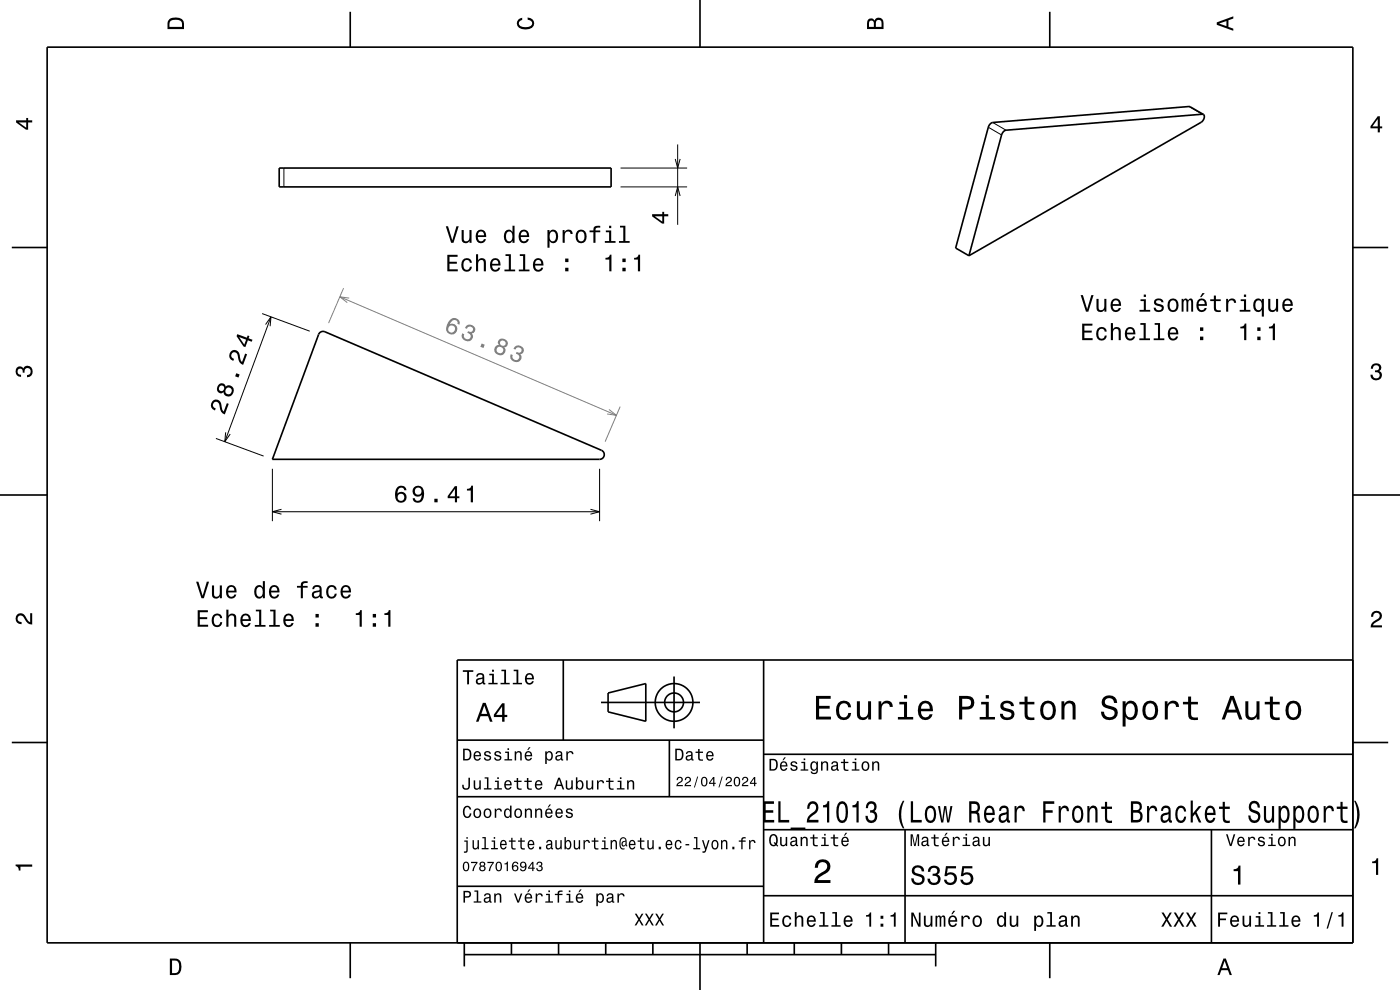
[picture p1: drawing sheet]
<svg xmlns="http://www.w3.org/2000/svg" width="297mm" height="210mm" viewBox="0 0 297 210" stroke-linecap="round" stroke-linejoin="round" font-family="sans-serif">
<g fill="none" stroke="#000" stroke-width=".21">
<path d="M60.2 35.6v4M131.6 39.6h14.2M131.6 35.6h14.2M209.7 27l2.8 1.6M210.6 26l2.8 1.6M252.2 22.6l2.9 1.6M55.6 66.5l10.1 3.8M56.3 68.8l1.2-1.6-.2 2M57.5 67.2l-9.8 26.5M45.8 93l10.1 3.7M47.9 91.7l-.2 2 1.1-1.6M57.8 99.4v11.1"/>
<path d="M127.2 99.4v11.1M57.8 108.5h69.4M59.7 108l-1.9 .5 1.9 .6M125.3 108l1.9 .5-1.9 .6"/>
</g>
<path d="M72.9 61.1l-3.2 7.4M131.6 86.3l-3.2 7.4" fill="none" stroke="#808080" stroke-width=".21"/>
<g fill="none" stroke="#000" stroke-width=".35">
<path d="M10 10h277v190h-277zM74.3 2.5v7.5M148.5 0v10M222.7 2.5v7.5M59.2 35.6h70.4v4h-70.4zM255.3 24.3l-3.1-1.7-41.6 3.4-.3 .1-.6 .9-7 25.6 2.9 1.7M255.3 24.3l-42.2 3.5-.6 .8-6.9 25.7M255.3 24.3a1.17 1.17 0 0 1-.5 1.7l-49.2 28.3M2.5 52.5h7.5M287 52.5h7.5M67.8 70.6l.6-.3 .5 .1 58.7 25.1a1 1 0 0 1 .6 1.1 1 1 0 0 1-1 .8h-69.4zM0 105h10"/>
<path d="M287 105h10M119.5 140v17M162 140v60M287 140h-190v60M2.5 157.5h7.5M97 157h65M127.5 149h21M129 147l8-2v8l-8-2zM142 157v12M143 143.5v11M287 157.5h7.5M97 169h65"/>
<path d="M162 176h125M162 160h125M192 176v24M257 176v24M97 188h65M162 190h125M74.3 200v7.5M98.5 202.5h100M98.5 200v5M108.5 200v2.5M118.5 200v2.5M128.5 200v2.5"/>
<path d="M138.5 200v2.5M148.5 200v10M158.5 200v2.5M168.5 200v2.5M178.5 200v2.5M188.5 200v2.5M198.5 200v5M222.7 200v7.5"/>
<circle cx="143" cy="149" r="2"/>
<circle cx="143" cy="149" r="4"/>
</g>
<g fill="#000">
<path d="M36 4a2.18 2.18 0 0 0-.5 2.2h3.5v-1.2a1.43 1.43 0 0 0-1.7-1.3zM36.3 4.4a2.15 2.15 0 0 1 2.2 .3l.1 1h-2.6v-1z" fill-rule="evenodd"/>
<path d="M109.9 4.2l.9-.4v.4a.7 .7 0 0 0-.7 .5 .7 .7 0 0 0 .3 .8 1.7 1.7 0 0 0 2.5-.5 .9 .9 0 0 0-1-.8v-.5a1.24 1.24 0 0 1 1.4 1.1 1.24 1.24 0 0 1-1 1.4 2.22 2.22 0 0 1-2.5-.7l-.2-.5z" fill-rule="evenodd"/>
<path d="M184.2 4.2l-.3 .7v1.3h3.5v-1.3a.98 .98 0 0 0-.7-1.1 .98 .98 0 0 0-1.2 .6 .84 .84 0 0 0-1.3-.2zM184.5 4.5a.54 .54 0 0 1 .6-.1 .54 .54 0 0 1 .3 .6v.7h-1zM185.9 4.4a.62 .62 0 0 1 .8-.1 .62 .62 0 0 1 .3 .6v.8h-1.2z" fill-rule="evenodd"/>
<path d="M258.1 4.7v.6l3.5 1.2v-.4l-1-.4v-1.4l1-.4v-.4zM258.6 5l1.6-.5v1z" fill-rule="evenodd"/>
<path d="M3.4 25.5v.5l2.1 1.5h.5v-1.5h.8v-.5h-.8v-.5h-.4v.5zM4 26h1.6v1.1z" fill-rule="evenodd"/>
<path d="M292.3 24.7l-1.6 2.1v.4h1.6v.9h.4v-.9h.5v-.4h-.5v-2.1zM292.3 25.2v1.6h-1.1z" fill-rule="evenodd"/>
<path d="M291.1 77.4a1.08 1.08 0 0 1 1.4-.2 1.08 1.08 0 0 1 .4 1.2l-.3 .3a1.06 1.06 0 0 1 .5 1.3 1.06 1.06 0 0 1-1.2 .7 1.1 1.1 0 0 1-1.2-1.2h.5a.71 .71 0 0 0 1 .8 .71 .71 0 0 0 .1-1.3h-.6v-.4a.61 .61 0 0 0 .8-.3 .61 .61 0 0 0-.2-.8 .61 .61 0 0 0-.9 .2l-.1 .5h-.5z" fill-rule="evenodd"/>
<path d="M3.6 78a.86 .86 0 0 1 1.4 .2 1.06 1.06 0 0 1 1.2-.6 1.06 1.06 0 0 1 .7 1.2 1.1 1.1 0 0 1-1.2 1.2v-.4a.71 .71 0 0 0 .8-1 .71 .71 0 0 0-1.3-.1v.6h-.4a.61 .61 0 0 0-.3-.8 .61 .61 0 0 0-.8 .2 .61 .61 0 0 0 .2 .8l.6 .2v.4a1.15 1.15 0 0 1-1.2-.6 1.15 1.15 0 0 1 .3-1.3z" fill-rule="evenodd"/>
<path d="M45.1 85.1a1.16 1.16 0 0 0 .5 2l.2-.5a.71 .71 0 0 1-.6-.7 .71 .71 0 0 1 .7-.7 .71 .71 0 0 1 .7 .8 1.8 1.8 0 0 0 1.1 1.9l.8-2.2-.4-.2-.6 1.8a2.22 2.22 0 0 1-.6-1.8 1.07 1.07 0 0 0-1.8-.4zM46.3 81.6a1.01 1.01 0 0 0-.3 1.2 1.01 1.01 0 0 0 1 .6l.4-.2a1.11 1.11 0 0 0 1.3 .9 1.11 1.11 0 0 0 .9-1.3 1.03 1.03 0 0 0-.6-1 1.03 1.03 0 0 0-1.1 .2l-.1-.2a.86 .86 0 0 0-1.5-.2zM47.8 82.9a.71 .71 0 0 1 1.4 0 .71 .71 0 0 1-1.4 0zM46.4 82.4a.6 .6 0 0 1 1.2 0 .6 .6 0 0 1-1.2 0zM50.1 79.2l-.2 .6 .7 .3 .2-.7zM48.9 74.6a1.16 1.16 0 0 0 .6 2l.2-.5a.71 .71 0 0 1-.7-.8 .71 .71 0 0 1 .8-.6 .71 .71 0 0 1 .6 .8 1.79 1.79 0 0 0 1.2 1.9l.8-2.2-.4-.2-.6 1.8a2.22 2.22 0 0 1-.6-1.8 1.08 1.08 0 0 0-1.9-.4zM50.3 70.9l-.1 .4 1.4 2.2 .5 .1 .5-1.4 .8 .3 .2-.4-.9-.3 .2-.5-.4-.1-.1 .4zM50.7 71.5l1.5 .6-.4 1z" fill-rule="evenodd"/>
<path d="M84.3 103.3a2.4 2.4 0 0 0 .2 3.2 1.16 1.16 0 0 0 1.5-.3 1.16 1.16 0 0 0-.1-1.5 1.16 1.16 0 0 0-1.6 0 1.02 1.02 0 0 1 .8-1.3 .58 .58 0 0 1 .7 .6h.4a1.12 1.12 0 0 0-.7-.9 1.12 1.12 0 0 0-1.2 .2zM84.3 105.5a.75 .75 0 0 1 1.5 0 .75 .75 0 0 1-1.5 0zM87.8 103.4a1.15 1.15 0 0 0 0 1.6 1.15 1.15 0 0 0 1.7 0 1.03 1.03 0 0 1-.9 1.2 .56 .56 0 0 1-.6-.5h-.5a1.18 1.18 0 0 0 1.3 .9 1.18 1.18 0 0 0 1.1-1.1 1.77 1.77 0 0 0-1.2-2.5zM88 104.2a.75 .75 0 0 1 1.5 0 .75 .75 0 0 1-1.5 0zM92.1 105.8v.7h.7v-.7zM96.5 103.1l-1.5 2.1v.5h1.5v.8h.5v-.8h.5v-.4h-.5v-2.2zM96.5 103.7v1.6h-1.1zM99.1 103.7v.4h.8v2.4h.4v-3.5h-.3a.77 .77 0 0 1-.9 .7z" fill-rule="evenodd"/>
<path d="M3.6 130.4a1.22 1.22 0 0 1 2 .7l.4 .6 .4 .3v-1.9h.4v2.4a1.8 1.8 0 0 1-1.7-1.4 .71 .71 0 0 0-.9-.5 .71 .71 0 0 0-.5 .8 .71 .71 0 0 0 .9 .5v.5a1.18 1.18 0 0 1-1.2-.7 1.18 1.18 0 0 1 .2-1.3z" fill-rule="evenodd"/>
<path d="M41.9 129.4v3.5h2.3v-.4h-1.8v-1.2h1.6v-.4h-1.6v-1h1.7v-.5zM45.2 130.5a1.53 1.53 0 0 0 .8 2.5 1.05 1.05 0 0 0 1.1-1h-.4a.67 .67 0 0 1-.6 .6 .67 .67 0 0 1-.7-.6 1.11 1.11 0 0 1 .7-1.5 .6 .6 0 0 1 .6 .6h.4a1.09 1.09 0 0 0-.7-.9 1.09 1.09 0 0 0-1.2 .3zM48 129.3v3.6h.5v-1.5a.64 .64 0 0 1 .4-.8 .64 .64 0 0 1 .8 .4v1.9h.4v-1.7a.88 .88 0 0 0-.6-1 .88 .88 0 0 0-1 .4v-1.3zM51.3 130.5a1.54 1.54 0 0 0 .8 2.5 1.05 1.05 0 0 0 1.1-.8h-.5l-.2 .3-.4 .1a.76 .76 0 0 1-.7-.9h1.8a1.16 1.16 0 0 0-.5-1.3 1.16 1.16 0 0 0-1.4 .1zM51.6 130.7a.66 .66 0 0 1 .8-.1 .66 .66 0 0 1 .4 .7h-1.4zM54.3 129.3v.4h.7v2.9h-.9v.3h2.2v-.3h-.9v-3.3zM57.3 129.3v.4h.7v2.9h-.9v.3h2.3v-.3h-.9v-3.3zM60.4 130.5a1.54 1.54 0 0 0 .8 2.5 1.06 1.06 0 0 0 1.1-.8h-.5l-.2 .3-.4 .1a.76 .76 0 0 1-.6-.9h1.7a1.16 1.16 0 0 0-.5-1.3 1.16 1.16 0 0 0-1.4 .1zM60.7 130.7a.66 .66 0 0 1 .8-.1 .66 .66 0 0 1 .4 .7h-1.3zM66.9 132.2v.7h.7v-.7zM66.9 130.2v.8h.7v-.8z" fill-rule="evenodd"/>
<path d="M41.6 123.4l1.1 3.5h.5l1.1-3.5h-.4l-.9 3-.9-3zM45 124.2v1.8a.89 .89 0 0 0 .6 1 .89 .89 0 0 0 1-.5v.4h.5v-2.7h-.5v1.6a.65 .65 0 0 1-.4 .7 .65 .65 0 0 1-.8-.3v-2zM48.2 124.5a1.54 1.54 0 0 0 .8 2.5 1.06 1.06 0 0 0 1.1-.9h-.4l-.2 .4-.4 .1a.76 .76 0 0 1-.7-.9h1.8a1.17 1.17 0 0 0-.5-1.4 1.17 1.17 0 0 0-1.5 .2zM48.6 124.7a.66 .66 0 0 1 .8-.1 .66 .66 0 0 1 .3 .7h-1.3zM54.2 124.5a1.58 1.58 0 0 0 .8 2.5l.4-.1 .4-.4v.4h.4v-3.6h-.4v1.3a.89 .89 0 0 0-1.6-.1zM54.6 124.8a.62 .62 0 0 1 .6-.3 .62 .62 0 0 1 .5 .6 1.12 1.12 0 0 1-.6 1.5 1.19 1.19 0 0 1-.5-1.8zM57.4 124.5a1.54 1.54 0 0 0 .8 2.5 1.06 1.06 0 0 0 1-.9h-.4l-.2 .4-.4 .1a.76 .76 0 0 1-.7-.9h1.8a1.16 1.16 0 0 0-.5-1.4 1.16 1.16 0 0 0-1.4 .2zM57.7 124.7a.66 .66 0 0 1 .8-.1 .66 .66 0 0 1 .3 .7h-1.3zM63 124.3v.4h.8v2.2h.5v-2.2h1v-.4h-1v-.4l.3-.2h.7v-.4a1.03 1.03 0 0 0-1.5 .7v.3zM66.5 124.3l-.2 .7h.4a.55 .55 0 0 1 .6-.6 .55 .55 0 0 1 .4 .8l-.2 .1a1 1 0 0 0-1 .2 1 1 0 0 0-.3 1 .94 .94 0 0 0 1.6 0l.1 .4h.6v-.3l-.2-.1-.1-1.6a1.02 1.02 0 0 0-1.7-.6zM66.7 125.8l1.1-.3a.77 .77 0 0 1-.2 .9 .77 .77 0 0 1-.9 .1l-.1-.4zM69.5 124.5a1.53 1.53 0 0 0 .8 2.5 1.05 1.05 0 0 0 1.1-1.1h-.4a.67 .67 0 0 1-.6 .7 .67 .67 0 0 1-.7-.6 1.11 1.11 0 0 1 .7-1.5 .59 .59 0 0 1 .6 .6h.4a1.09 1.09 0 0 0-.7-1 1.09 1.09 0 0 0-1.2 .4zM72.5 124.5a1.54 1.54 0 0 0 .8 2.5 1.06 1.06 0 0 0 1.1-.9h-.4l-.2 .4-.4 .1a.76 .76 0 0 1-.7-.9h1.8a1.16 1.16 0 0 0-.5-1.4 1.16 1.16 0 0 0-1.5 .2zM72.9 124.7a.66 .66 0 0 1 .8-.1 .66 .66 0 0 1 .3 .7h-1.3z" fill-rule="evenodd"/>
<path d="M75.5 130.1v.4h.8v2.4h.5v-3.5h-.4a.77 .77 0 0 1-.9 .7zM79.1 132.2v.7h.7v-.7zM79.1 130.2v.8h.7v-.8zM81.6 130.1v.4h.8v2.4h.4v-3.5h-.3a.77 .77 0 0 1-.9 .7z" fill-rule="evenodd"/>
<path d="M291.2 129.9a1.18 1.18 0 0 1 1.9 .3 1.18 1.18 0 0 1-1 1.7l-.5 .3-.3 .5h1.9v.4h-2.4a1.8 1.8 0 0 1 1.4-1.8 .71 .71 0 0 0 .5-.8 .71 .71 0 0 0-.9-.5 .71 .71 0 0 0-.5 .8h-.4z" fill-rule="evenodd"/>
<path d="M98.2 158.8v2.5h.9a1.37 1.37 0 0 0 .7-2.2 1.56 1.56 0 0 0-1.6-.3zM98.6 159.1a.98 .98 0 0 1 1.1 .7 .98 .98 0 0 1-.6 1.2h-.5zM100.7 159.6a1.04 1.04 0 0 0-.2 1.2 1.04 1.04 0 0 0 1 .5l.5-.5h-.3l-.4 .3a.54 .54 0 0 1-.5-.7h1.3a.83 .83 0 0 0-.4-.9 .83 .83 0 0 0-1 .1zM100.9 159.7l.2-.1a.47 .47 0 0 1 .5 .1 .47 .47 0 0 1 .1 .5h-.9zM102.9 159.5l-.2 .1a.69 .69 0 0 0 .9 .9l.2 .1a.43 .43 0 0 1-.4 .5 .43 .43 0 0 1-.4-.4h-.3a.74 .74 0 0 0 .9 .7 .74 .74 0 0 0 .5-1l-1-.4a.38 .38 0 0 1 .3-.5 .38 .38 0 0 1 .4 .4h.3a.78 .78 0 0 0-1.2-.4zM105.1 159.5l-.2 .1a.69 .69 0 0 0 .9 .9l.2 .1a.43 .43 0 0 1-.4 .5 .43 .43 0 0 1-.5-.4h-.3a.74 .74 0 0 0 .9 .7 .74 .74 0 0 0 .5-1l-.9-.4a.38 .38 0 0 1 .3-.5 .38 .38 0 0 1 .4 .4h.3a.77 .77 0 0 0-1.2-.4zM107.2 159.4v.3h.5v1.3h-.7v.3h1.6v-.3h-.6v-1.6zM107.7 158.7v.4h.3v-.4zM109.2 159.4v1.9h.3v-1.1a.45 .45 0 0 1 .4-.6 .45 .45 0 0 1 .5 .5v1.2h.3v-1.3a.63 .63 0 0 0-.5-.7 .63 .63 0 0 0-.7 .4v-.3zM112.2 158.5l-.4 .6h.3l.5-.6zM111.5 159.6a1.04 1.04 0 0 0-.2 1.2 1.04 1.04 0 0 0 1.1 .5l.5-.5h-.3l-.5 .3a.54 .54 0 0 1-.5-.7h1.3a.83 .83 0 0 0-.4-.9 .83 .83 0 0 0-1 .1zM111.8 159.7l.1-.1a.48 .48 0 0 1 .5 .1 .48 .48 0 0 1 .2 .5h-1zM115.7 159.4v2.7h.3v-1.1a.66 .66 0 0 0 .7 .4 .66 .66 0 0 0 .5-.6 .91 .91 0 0 0 0-1.1 .91 .91 0 0 0-1-.3l-.2 .3v-.3zM116.1 159.8a.45 .45 0 0 1 .5-.2 .45 .45 0 0 1 .3 .4 .65 .65 0 0 1 .1 .8 .65 .65 0 0 1-.7 .2 .98 .98 0 0 1-.2-1.2zM118.1 159.5l-.2 .4h.3a.39 .39 0 0 1 .4-.3 .39 .39 0 0 1 .3 .5h-.1a.65 .65 0 0 0-1 .4 .65 .65 0 0 0 .6 .9l.6-.3 .1 .2h.4v-.2l-.2-.1v-1.1a.72 .72 0 0 0-.5-.6 .72 .72 0 0 0-.7 .2zM118.2 160.6l.8-.3a.55 .55 0 0 1-.2 .7 .55 .55 0 0 1-.6 0zM120.1 159.4v1.9h.4v-1.1a.47 .47 0 0 1 .2-.6 .47 .47 0 0 1 .6 .2v.2h.4a.64 .64 0 0 0-.5-.7 .64 .64 0 0 0-.8 .4v-.3z" fill-rule="evenodd"/>
<path d="M98.2 142.2v.3h.9v2.7h.4v-2.7h.9v-.3zM101.3 143l-.3 .5h.4a.47 .47 0 0 1 .5-.4 .47 .47 0 0 1 .4 .6l-.2 .1a.84 .84 0 0 0-1 .2 .84 .84 0 0 0 0 1.1 .9 .9 0 0 0 1.3-.2l.1 .2 .5 .1v-.3l-.3-.1v-1.3a.87 .87 0 0 0-1.4-.5zM101.4 144.3l.9-.3a.66 .66 0 0 1-.1 .7 .66 .66 0 0 1-.8 .1zM103.8 142.9v.3h.6v1.6h-.8v.4h2v-.4h-.8v-1.9zM104.4 142.1v.4h.4v-.4zM106.4 142.1v.3h.6v2.4h-.8v.4h1.9v-.4h-.7v-2.7zM109 142.1v.3h.6v2.4h-.8v.4h1.9v-.4h-.7v-2.7zM111.6 143.1a1.32 1.32 0 0 0 .7 2.1 .9 .9 0 0 0 .9-.7h-.3l-.2 .3-.4 .1a.65 .65 0 0 1-.6-.8h1.6a1 1 0 0 0-.4-1.2 1 1 0 0 0-1.3 .2zM111.9 143.3a.57 .57 0 0 1 .7-.1 .57 .57 0 0 1 .3 .6h-1.2z" fill-rule="evenodd"/>
<path d="M102.4 149.1l-1.4 4h.5l.4-1.2h1.6l.4 1.2h.6l-1.5-4zM102.7 149.7l.7 1.7h-1.3zM106.5 149.2l-1.7 2.4v.5h1.7v1h.5v-1h.6v-.5h-.6v-2.4zM106.5 149.9v1.7h-1.3z" fill-rule="evenodd"/>
<path d="M143.2 158.8v2.5h.9a1.37 1.37 0 0 0 .7-2.2 1.56 1.56 0 0 0-1.6-.3zM143.6 159.1a.98 .98 0 0 1 1.1 .7 .98 .98 0 0 1-.6 1.2h-.5zM145.7 159.5l-.2 .4h.3a.39 .39 0 0 1 .5-.3 .39 .39 0 0 1 .3 .5h-.2a.65 .65 0 0 0-.9 .4 .65 .65 0 0 0 .5 .9l.7-.3v.2h.4v-.2l-.1-.1-.1-1.1a.73 .73 0 0 0-.4-.6 .73 .73 0 0 0-.8 .2zM145.8 160.6l.8-.3a.55 .55 0 0 1-.1 .7 .55 .55 0 0 1-.7 0zM148.1 158.9v.5h-.5v.3h.5v1.3a.75 .75 0 0 0 1 .4v-.3a.48 .48 0 0 1-.7-.3v-1.1h.7v-.3h-.7v-.5zM150 159.6a1.04 1.04 0 0 0-.2 1.2 1.04 1.04 0 0 0 1.1 .5l.5-.5h-.4l-.4 .3a.54 .54 0 0 1-.5-.7h1.3a.83 .83 0 0 0-.4-.9 .83 .83 0 0 0-1 .1zM150.3 159.7l.1-.1a.48 .48 0 0 1 .5 .1 .48 .48 0 0 1 .2 .5h-1z" fill-rule="evenodd"/>
<path d="M173.1 147.6v5h3.2v-.6h-2.5v-1.7h2.2v-.6h-2.2v-1.5h2.4v-.6zM177.8 149.2a2.59 2.59 0 0 0 .5 3.4 1.58 1.58 0 0 0 2.3-1.4h-.6a.95 .95 0 0 1-.9 1 .95 .95 0 0 1-1-.9 1.59 1.59 0 0 1 .9-2.1 .85 .85 0 0 1 .9 .8h.7a1.56 1.56 0 0 0-1.1-1.3 1.56 1.56 0 0 0-1.7 .5zM181.8 148.8v2.5a1.27 1.27 0 0 0 .9 1.4 1.27 1.27 0 0 0 1.5-.7v.6h.6v-3.8h-.6v2.2a.92 .92 0 0 1-.6 1.1 .92 .92 0 0 1-1.2-.4v-2.9zM186.4 148.8v3.8h.6v-2.2a.95 .95 0 0 1 .5-1.1 .95 .95 0 0 1 1.2 .3l.1 .4h.6a1.28 1.28 0 0 0-1-1.4 1.28 1.28 0 0 0-1.4 .8v-.6zM190.8 148.9v.5h1v2.7h-1.3v.5h3.2v-.5h-1.3v-3.2zM191.8 147.4v.8h.6v-.8zM195.1 149.2a2.62 2.62 0 0 0 .5 3.4 1.57 1.57 0 0 0 2.2-1.1h-.6l-.3 .5-.5 .2a1.08 1.08 0 0 1-1-1.3h2.5a1.66 1.66 0 0 0-.7-2 1.66 1.66 0 0 0-2.1 .3zM195.6 149.5a.94 .94 0 0 1 1.2-.2 .94 .94 0 0 1 .5 1h-1.9zM203.5 147.6v5h.6v-2.1h.8a1.47 1.47 0 0 0 1.8-1.2 1.47 1.47 0 0 0-1.5-1.7zM204.1 148.2a1.6 1.6 0 0 1 1.8 .5 .86 .86 0 0 1 0 .9 .86 .86 0 0 1-.9 .3h-.9zM208.1 148.9v.5h1v2.7h-1.3v.5h3.3v-.5h-1.3v-3.2zM209.1 147.4v.8h.7v-.8zM212.6 148.9a1.08 1.08 0 0 0-.3 1.2 1.08 1.08 0 0 0 1 .7l1.1 .4a.57 .57 0 0 1 .2 .6 .57 .57 0 0 1-.5 .4 .96 .96 0 0 1-1.4-.8h-.6a1.6 1.6 0 0 0 1.3 1.4 1.6 1.6 0 0 0 1.7-.8 1.13 1.13 0 0 0-1-1.6l-1.1-.3-.2-.4a.87 .87 0 0 1 .9-.5 .87 .87 0 0 1 .8 .6h.6a1.41 1.41 0 0 0-2.1-1.1zM217.4 147.8v1.1h-1.1v.5h1.1v2.6l.2 .4 .4 .3h1.4v-.5a.97 .97 0 0 1-1.4-.5v-2.3h1.4v-.5h-1.4v-1.1zM221.1 149.2a2.56 2.56 0 0 0 .5 3.4 1.72 1.72 0 0 0 1.8-.2 1.72 1.72 0 0 0 .6-1.7 1.7 1.7 0 0 0-.9-1.9 1.7 1.7 0 0 0-2 .4zM221.6 149.6a.96 .96 0 0 1 1-.4 .96 .96 0 0 1 .7 .8 1.59 1.59 0 0 1-1 2.2 1.19 1.19 0 0 1-1-1.5zM225.2 148.8v3.8h.6v-2.2a.97 .97 0 0 1 .5-1.1 .97 .97 0 0 1 1.1 .2l.1 .7v2.4h.7v-2.5a1.27 1.27 0 0 0-.9-1.4 1.27 1.27 0 0 0-1.5 .6v-.5zM234.1 147.9a1.38 1.38 0 0 0-.3 1.5 1.38 1.38 0 0 0 1.3 .9 1.25 1.25 0 0 1 1.4 .9 1.15 1.15 0 0 1-1.3 .9 1.15 1.15 0 0 1-1-1.1h-.7a1.8 1.8 0 0 0 1.7 1.8 1.8 1.8 0 0 0 1.9-1.6 1.46 1.46 0 0 0-1.5-1.4l-.6-.2a.83 .83 0 0 1-.5-1.1 .83 .83 0 0 1 1.2-.3l.5 .5 .1 .4h.7a1.67 1.67 0 0 0-1-1.6 1.67 1.67 0 0 0-1.9 .4zM238.2 148.8v5.3h.6v-2.1a1.32 1.32 0 0 0 1.4 .7 1.32 1.32 0 0 0 1.1-1.1 2.43 2.43 0 0 0-.8-2.8 1.21 1.21 0 0 0-1.7 .5v-.5zM239.1 149.6a.9 .9 0 0 1 .9-.4 .9 .9 0 0 1 .7 .8 1.61 1.61 0 0 1-.9 2.2 1.18 1.18 0 0 1-1-1.5zM242.8 149.2a2.56 2.56 0 0 0 .5 3.4 1.72 1.72 0 0 0 1.8-.2 1.72 1.72 0 0 0 .6-1.7 1.7 1.7 0 0 0-.9-1.9 1.7 1.7 0 0 0-2 .4zM243.3 149.6a.96 .96 0 0 1 1-.4 .96 .96 0 0 1 .7 .8 1.59 1.59 0 0 1-1 2.2 1.19 1.19 0 0 1-1-1.5zM247.1 148.8v3.8h.6v-2.2a.95 .95 0 0 1 .5-1.1 .95 .95 0 0 1 1.2 .3l.1 .4h.6a1.28 1.28 0 0 0-1-1.4 1.28 1.28 0 0 0-1.4 .8v-.6zM252 147.8v1.1h-1v.5h1l.1 2.6 .2 .4 .4 .3h1.4v-.5a.97 .97 0 0 1-1.4-.5v-2.3h1.4v-.5h-1.4v-1.1zM261 147.6l-1.8 5h.6l.6-1.4h2l.5 1.4h.7l-1.9-5zM261.4 148.3l.7 2.2h-1.5zM264.2 148.8v2.5a1.27 1.27 0 0 0 .9 1.4 1.27 1.27 0 0 0 1.5-.7v.6h.6v-3.8h-.6v2.2a.92 .92 0 0 1-.6 1.1 .92 .92 0 0 1-1.1-.4l-.1-2.9zM269.4 147.8v1.1h-1.1v.5h1.1v2.6l.2 .4 .4 .3 .7 .1 .8-.1v-.5a.97 .97 0 0 1-1.4-.5l-.1-2.3h1.5v-.5h-1.5v-1.1zM273.1 149.2a2.56 2.56 0 0 0 .6 3.4 1.72 1.72 0 0 0 1.8-.2 1.72 1.72 0 0 0 .6-1.7 1.7 1.7 0 0 0-.9-1.9 1.7 1.7 0 0 0-2.1 .4zM273.6 149.6a.96 .96 0 0 1 1-.4 .96 .96 0 0 1 .7 .8 1.59 1.59 0 0 1-.9 2.2 1.19 1.19 0 0 1-1.1-1.5z" fill-rule="evenodd"/>
<path d="M99.4 165v1.6a.53 .53 0 0 1-.6 .6 .53 .53 0 0 1-.4-.7h-.3a.84 .84 0 0 0 .7 1.1 .84 .84 0 0 0 .9-.9v-1.7zM100.5 165.5v1.3a.63 .63 0 0 0 .4 .7 .63 .63 0 0 0 .8-.3v.3h.3v-2h-.3v1.2a.46 .46 0 0 1-.3 .5 .46 .46 0 0 1-.6-.2v-1.5zM102.8 164.9v.2h.5v2.1h-.6v.3h1.6v-.3h-.7v-2.3zM105 165.6v.3h.5v1.3h-.7v.3h1.7v-.3h-.7v-1.6zM105.5 164.9v.3h.3v-.3zM107.2 165.7a1.04 1.04 0 0 0-.2 1.2 1.04 1.04 0 0 0 1 .6l.5-.6h-.3l-.4 .4a.54 .54 0 0 1-.5-.7h1.3a.83 .83 0 0 0-.4-1 .83 .83 0 0 0-1 .1zM107.4 165.9l.2-.1a.48 .48 0 0 1 .5 .1 .48 .48 0 0 1 .1 .4h-.9zM109.6 165v.6h-.5v.3h.5v1.3a.74 .74 0 0 0 1 .3v-.3l-.6-.1-.1-.3v-.9h.7v-.3h-.7v-.6zM111.8 165v.6h-.6v.3h.6v1.3a.75 .75 0 0 0 1 .3v-.3a.48 .48 0 0 1-.7-.2v-1.1h.7v-.3h-.7v-.6zM113.7 165.7a1.04 1.04 0 0 0-.2 1.2 1.04 1.04 0 0 0 1 .6l.5-.6h-.3l-.4 .4a.54 .54 0 0 1-.5-.7h1.3a.83 .83 0 0 0-.4-1 .83 .83 0 0 0-1 .1zM113.9 165.9l.2-.1a.48 .48 0 0 1 .5 .1 .48 .48 0 0 1 .1 .4h-.9zM118.4 165l-.9 2.5h.3l.3-.8h1l.3 .8h.3l-.9-2.5zM118.6 165.3l.4 1.1h-.8zM120 165.5v1.3a.63 .63 0 0 0 .5 .7 .63 .63 0 0 0 .7-.3v.3h.3v-2h-.3v1.2a.46 .46 0 0 1-.3 .5 .46 .46 0 0 1-.6-.2v-1.5zM122.2 164.9v2.6h.3v-.3a.66 .66 0 0 0 .7 .3 .66 .66 0 0 0 .5-.6 .9 .9 0 0 0 0-1 .9 .9 0 0 0-1-.3l-.2 .2v-.9zM122.6 165.9a.45 .45 0 0 1 .5-.1 .45 .45 0 0 1 .3 .4 .65 .65 0 0 1 .1 .7 .65 .65 0 0 1-.7 .3 .98 .98 0 0 1-.2-1.3zM124.4 165.5v1.3a.63 .63 0 0 0 .4 .7 .63 .63 0 0 0 .8-.3v.3h.3v-2h-.4v1.2a.46 .46 0 0 1-.2 .5 .46 .46 0 0 1-.6-.2v-1.5zM126.7 165.5v2h.3v-1.1a.47 .47 0 0 1 .2-.6 .47 .47 0 0 1 .6 .2v.1h.4a.64 .64 0 0 0-.5-.6 .64 .64 0 0 0-.8 .4v-.4zM129.1 165v.6h-.5v.3h.5v1.3a.75 .75 0 0 0 1.1 .3v-.3a.48 .48 0 0 1-.7-.2l-.1-1.1h.8v-.3h-.8v-.6zM131 165.6v.3h.5v1.3h-.6v.3h1.6v-.3h-.7v-1.6zM131.5 164.9v.3h.3v-.3zM133 165.5v2h.4v-1.1a.45 .45 0 0 1 .3-.7 .45 .45 0 0 1 .5 .6v1.2h.3v-1.3a.63 .63 0 0 0-.4-.7 .63 .63 0 0 0-.8 .3v-.3z" fill-rule="evenodd"/>
<path d="M98.4 171.2a1.45 1.45 0 0 0 .7 2.3 .94 .94 0 0 0 .9-1h-.3a.59 .59 0 0 1-.8 .7 1.31 1.31 0 0 1 .2-2l.3 .1 .2 .4h.4a.85 .85 0 0 0-.6-.8 .85 .85 0 0 0-1 .3zM100.6 171.7a1.04 1.04 0 0 0-.1 1.3 1.04 1.04 0 0 0 1.1 .5 1.04 1.04 0 0 0 .5-1.3 1.04 1.04 0 0 0-1.2-.7zM100.9 171.9a.48 .48 0 0 1 .5-.1 .48 .48 0 0 1 .3 .4 .66 .66 0 0 1 0 .7 .66 .66 0 0 1-.7 .3 .98 .98 0 0 1-.1-1.3zM102.8 171.7a1.04 1.04 0 0 0-.2 1.3 1.04 1.04 0 0 0 1.2 .5 1.04 1.04 0 0 0 .5-1.3 1.04 1.04 0 0 0-1.2-.7zM103 171.9a.48 .48 0 0 1 .5-.1 .48 .48 0 0 1 .4 .4 .66 .66 0 0 1 0 .7 .66 .66 0 0 1-.7 .3 .97 .97 0 0 1-.2-1.3zM105 171.5v2h.3v-1.1a.47 .47 0 0 1 .2-.6 .47 .47 0 0 1 .6 .2l.1 .1h.3a.64 .64 0 0 0-.5-.6 .64 .64 0 0 0-.7 .4v-.4zM107.1 171.7a1.06 1.06 0 0 0-.2 1.2 1.06 1.06 0 0 0 .9 .6l.4-.3v.3h.3v-2.6h-.3v.9a.63 .63 0 0 0-1.1-.1zM107.4 171.9a.44 .44 0 0 1 .4-.1 .44 .44 0 0 1 .4 .4 .65 .65 0 0 1 0 .7 .65 .65 0 0 1-.7 .3l-.2-.4zM109.3 171.7a1.04 1.04 0 0 0-.1 1.3 1.04 1.04 0 0 0 1.1 .5 1.04 1.04 0 0 0 .5-1.3 1.04 1.04 0 0 0-1.2-.7zM109.5 171.9a.48 .48 0 0 1 .6-.1 .48 .48 0 0 1 .3 .4 .66 .66 0 0 1 0 .7 .66 .66 0 0 1-.7 .3 .98 .98 0 0 1-.2-1.3zM111.4 171.5v2h.3v-1.1a.45 .45 0 0 1 .3-.7 .45 .45 0 0 1 .5 .6v1.2h.4v-1.3a.63 .63 0 0 0-.5-.7 .63 .63 0 0 0-.7 .3v-.3zM113.5 171.5v2h.3v-1.1a.45 .45 0 0 1 .3-.6 .45 .45 0 0 1 .6 .2v1.5h.3v-1.3a.63 .63 0 0 0-.4-.7 .63 .63 0 0 0-.8 .3v-.3zM116.5 170.7l-.3 .6h.2l.5-.6zM115.9 171.7a1.04 1.04 0 0 0-.2 1.2 1.04 1.04 0 0 0 1 .6l.5-.6h-.3l-.4 .4a.54 .54 0 0 1-.5-.7h1.2a.83 .83 0 0 0-.3-1 .83 .83 0 0 0-1 .1zM116.1 171.9l.2-.1a.47 .47 0 0 1 .4 .1 .47 .47 0 0 1 .2 .4h-.9zM118 171.7a1.04 1.04 0 0 0-.2 1.2 1.04 1.04 0 0 0 1.1 .6l.5-.6h-.3l-.5 .4a.53 .53 0 0 1-.5-.7h1.3a.83 .83 0 0 0-.3-1 .83 .83 0 0 0-1.1 .1zM118.3 171.9l.1-.1a.47 .47 0 0 1 .5 .1 .47 .47 0 0 1 .2 .4h-1zM120.2 171.6l-.1 .2a.69 .69 0 0 0 .8 .9l.3 .1a.43 .43 0 0 1-.4 .5 .43 .43 0 0 1-.5-.4h-.3a.74 .74 0 0 0 .9 .7 .74 .74 0 0 0 .5-1.1l-1-.3a.38 .38 0 0 1 .3-.5 .38 .38 0 0 1 .5 .3h.3a.77 .77 0 0 0-1.3-.4z" fill-rule="evenodd"/>
<path d="M143.7 164.9l-.2 .6h.3a.4 .4 0 0 1 .3-.5 .4 .4 0 0 1 .5 .3 .4 .4 0 0 1-.3 .5l-.2 .1a.93 .93 0 0 0-.6 .9h1.4v-.3h-1.1l.5-.4a.67 .67 0 0 0 .5-1 .67 .67 0 0 0-1.1-.2zM145.5 164.9l-.2 .6h.2a.4 .4 0 0 1 .3-.5 .4 .4 0 0 1 .5 .3 .4 .4 0 0 1-.3 .5l-.1 .1a.93 .93 0 0 0-.7 .9h1.4v-.3h-1.1l.5-.4a.67 .67 0 0 0 .5-1 .67 .67 0 0 0-1-.2zM147.9 164.7l-.7 2.3h.2l.7-2.3zM148.9 165a1.15 1.15 0 0 0 .5 1.8 1.16 1.16 0 0 0 .5-1.8 .63 .63 0 0 0-1 0zM149.2 165.1l.2-.1a.98 .98 0 0 1 0 1.6l-.2-.1-.2-.3v-.7zM151.3 164.8l-.9 1.2v.3h.9v.5h.2v-.5h.3v-.3h-.3v-1.2zM151.3 165.2v.8h-.6zM153.1 164.7l-.7 2.3h.2l.7-2.3zM154.1 164.9l-.2 .6h.3a.4 .4 0 0 1 .3-.5 .4 .4 0 0 1 .5 .3 .4 .4 0 0 1-.3 .5l-.2 .1a.93 .93 0 0 0-.6 .9h1.4v-.3h-1.1l.5-.4a.67 .67 0 0 0 .5-1 .67 .67 0 0 0-1.1-.2zM155.8 165a1.15 1.15 0 0 0 .5 1.8 1.16 1.16 0 0 0 .5-1.8 .63 .63 0 0 0-1 0zM156.1 165.1l.2-.1a.98 .98 0 0 1 0 1.6l-.2-.1-.2-.3v-.7zM157.6 164.9l-.2 .6h.3a.4 .4 0 0 1 .3-.5 .4 .4 0 0 1 .5 .3 .4 .4 0 0 1-.3 .5l-.2 .1a.94 .94 0 0 0-.6 .9h1.3v-.3h-1l.4-.4a.67 .67 0 0 0 .6-1 .67 .67 0 0 0-1.1-.2zM160 164.8l-.9 1.2v.3h.9v.5h.2v-.5h.3v-.3h-.3v-1.2zM160 165.2v.8h-.7z" fill-rule="evenodd"/>
<path d="M162 170v4.5h2.2v-.6h-1.8v-1.5h1.6v-.5h-1.6v-1.4h1.8v-.5zM165.1 170v4.5h2.3v-.6h-1.8v-3.9zM167.7 175.5v.5h3.2v-.5zM171.6 170.4l-.3 .4-.1 .8 .5-.1a.79 .79 0 0 1 1-1 1.09 1.09 0 0 1-.4 1.9 2.14 2.14 0 0 0-1.2 2.1h2.5v-.6h-1.9a1.96 1.96 0 0 1 1.1-1.2 1.48 1.48 0 0 0 .8-1.5 1.48 1.48 0 0 0-1.2-1.3l-.5 .1zM174.6 170.8v.5h.8v3.2h.5v-4.6h-.3a.85 .85 0 0 1-1 .9zM178.1 170.1a3.7 3.7 0 0 0 0 4.4l.6 .1 .5-.1a3.6 3.6 0 0 0 .5-3.6 1.08 1.08 0 0 0-1.6-.8zM178.3 170.6l.4-.1 .3 .1a3.7 3.7 0 0 1 0 3.4l-.3 .1-.4-.1a3.7 3.7 0 0 1 0-3.4zM180.8 170.8v.5h.9v3.2h.5v-4.6h-.4a.84 .84 0 0 1-1 .9zM184 170.3l-.3 1.1h.4a.75 .75 0 0 1 1-.9 .73 .73 0 0 1 .4 .9 .73 .73 0 0 1-.9 .5v.5a.81 .81 0 0 1 1 .9 .81 .81 0 0 1-1.3 .5l-.2-.7h-.5a1.3 1.3 0 0 0 1.4 1.5 1.3 1.3 0 0 0 1.1-1.8l-.6-.7a1.16 1.16 0 0 0 .2-1.8 1.16 1.16 0 0 0-1.7 0zM191.5 169.9a5.5 5.5 0 0 0 0 5.8h.4a6.7 6.7 0 0 1 0-5.8zM193.2 170v4.5h2.3v-.6h-1.8v-3.9zM196.5 171.4a2.73 2.73 0 0 0 .4 3.1 1.13 1.13 0 0 0 1.6-1 2.39 2.39 0 0 0-.6-2.5l-.5-.1-.5 .1zM197.1 171.5l.3-.1a1.66 1.66 0 0 1 .3 2.6l-.3 .1a1.05 1.05 0 0 1-.7-1.4v-.6zM199 171l.7 3.5h.4l.4-3 .4 3h.5l.7-3.5h-.5l-.4 2.9-.5-2.9h-.4l-.4 2.9-.5-2.9zM205.6 170v4.5h.5v-1.9a.98 .98 0 0 1 1.2 .3l.2 1.6h.5l-.3-1.9-.3-.3a1.31 1.31 0 0 0 .5-1.4 1.31 1.31 0 0 0-1.1-.9zM206.1 170.5h.6a.75 .75 0 0 1 .7 .8 .75 .75 0 0 1-.8 .7h-.5zM209.4 171a2.57 2.57 0 0 0 0 3.5 1.11 1.11 0 0 0 1.6-1h-.5l-.2 .4-.4 .2a.94 .94 0 0 1-.7-1.2h1.8a1.74 1.74 0 0 0-1.1-2zM209.4 171.6a.58 .58 0 0 1 1 0l.2 .8h-1.4zM212.2 171.2l-.2 .8h.4a.57 .57 0 0 1 .8-.6 .57 .57 0 0 1 0 1 1.14 1.14 0 0 0-1.3 .8 1.14 1.14 0 0 0 .8 1.4l.5-.2 .4-.4 .1 .4 .6 .1v-.5h-.3v-2.1a1.02 1.02 0 0 0-.6-1 1.02 1.02 0 0 0-1.2 .3zM212.4 173.1l1.1-.4a1 1 0 0 1-.7 1.4 .59 .59 0 0 1-.4-1zM215.2 171v3.5h.5v-2a.86 .86 0 0 1 .7-1.1 .56 .56 0 0 1 .5 .7h.5a.95 .95 0 0 0-1.2-1.2l-.6 .7v-.6zM221.3 170v4.5h.5v-2.1h1.5v-.5h-1.5v-1.4h1.9v-.5zM224.6 171v3.5h.5v-2a.86 .86 0 0 1 .7-1.1 .56 .56 0 0 1 .5 .7h.5a.95 .95 0 0 0-1.2-1.2l-.6 .7v-.6zM227.7 171.4a2.73 2.73 0 0 0 .4 3.1 1.13 1.13 0 0 0 1.6-1 2.39 2.39 0 0 0-.6-2.5l-.5-.1-.5 .1zM228.3 171.5l.3-.1a1.06 1.06 0 0 1 .8 1.3 1.06 1.06 0 0 1-.8 1.4 1.06 1.06 0 0 1-.7-1.4v-.6zM230.7 171v3.5h.4v-2a.82 .82 0 0 1 1-1.1l.3 .5v2.6h.4v-2.3a.93 .93 0 0 0-.5-1.3 .93 .93 0 0 0-1.2 .6v-.5zM234.4 170.1v1h-.8v.5h.8v2.3a1.02 1.02 0 0 0 1.5 .7v-.5h-.7l-.2-.2-.1-.7v-1.6h1v-.5h-1v-1zM239.9 170v4.5h1.4a1.31 1.31 0 0 0 1.1-1.1 1.31 1.31 0 0 0-.6-1.4 1.14 1.14 0 0 0 .4-1.2 1.14 1.14 0 0 0-1-.8zM240.4 170.5h.7a.67 .67 0 0 1 .7 .7 .67 .67 0 0 1-.7 .6h-.7zM240.4 172.4h.8a.78 .78 0 0 1 .7 .7 .78 .78 0 0 1-.7 .8h-.8zM243.3 171v3.5h.5v-2a.86 .86 0 0 1 .7-1.1 .56 .56 0 0 1 .6 .7h.4a.95 .95 0 0 0-1.2-1.2l-.6 .7v-.6zM246.6 171.2l-.3 .8h.4a.57 .57 0 0 1 .8-.6 .57 .57 0 0 1 .1 1 1.13 1.13 0 0 0-1.4 .8 1.13 1.13 0 0 0 .8 1.4l.5-.2 .4-.4 .1 .4 .6 .1v-.5h-.2l-.1-2.1a1.02 1.02 0 0 0-.6-1 1.02 1.02 0 0 0-1.1 .3zM246.8 173.1l1.1-.4a1.01 1.01 0 0 1-.8 1.4 .59 .59 0 0 1-.3-1zM249.6 171.4a2.75 2.75 0 0 0 .4 3.1 1.15 1.15 0 0 0 1.2-.1 1.15 1.15 0 0 0 .4-1.2h-.4a.67 .67 0 0 1-.4 .8 .67 .67 0 0 1-.8-.3 1.68 1.68 0 0 1 .5-2.3 .69 .69 0 0 1 .7 .7h.4a1.1 1.1 0 0 0-.6-1.1 1.1 1.1 0 0 0-1.4 .4zM252.6 169.8v4.7h.5v-1.3l.4-.5 .8 1.8h.6l-1.1-2.2 1.1-1.3h-.6l-1.2 1.6v-2.8zM256.3 171a2.58 2.58 0 0 0-.1 3.5 1.11 1.11 0 0 0 1.6-1h-.4l-.2 .4-.4 .2a.94 .94 0 0 1-.7-1.2h1.8a1.74 1.74 0 0 0-1.2-2zM256.3 171.6a.58 .58 0 0 1 .9 0l.2 .8h-1.3zM259.4 170.1v1h-.8v.5h.8v2.3a1.02 1.02 0 0 0 1.5 .7v-.5h-.8l-.2-.2-.1-.7v-1.6h1.1v-.5h-1.1v-1zM265.2 170.2a1.4 1.4 0 0 0-.2 1.6 1.4 1.4 0 0 0 1.3 .7 .79 .79 0 0 1 .3 1.4 .79 .79 0 0 1-1.3-.5v-.4h-.5a1.34 1.34 0 0 0 1.1 1.6 1.34 1.34 0 0 0 1.5-1.2 1.34 1.34 0 0 0-1.1-1.5 .74 .74 0 0 1-.9-.9 .74 .74 0 0 1 1.2-.4l.2 .7h.5a1.22 1.22 0 0 0-.6-1.3 1.22 1.22 0 0 0-1.5 .2zM268.1 171v2.3a.93 .93 0 0 0 .5 1.2 .93 .93 0 0 0 1.3-.6v.6h.4v-3.5h-.5v2a.82 .82 0 0 1-.9 1l-.3-.4v-2.6zM271.2 171v4.8h.5v-1.9a.83 .83 0 0 0 1.2 .6 2.65 2.65 0 0 0 0-3.5l-.4-.1a.86 .86 0 0 0-.8 .6v-.5zM272.1 171.5l.3-.1a1.69 1.69 0 0 1 .3 2.6l-.3 .1a1.05 1.05 0 0 1-.7-1.4l.2-1zM274.4 171v4.8h.4v-1.9a.83 .83 0 0 0 1.3 .6 2.65 2.65 0 0 0 0-3.5l-.5-.1a.87 .87 0 0 0-.8 .6v-.5zM275.2 171.5l.3-.1a1.69 1.69 0 0 1 .3 2.6l-.3 .1a1.05 1.05 0 0 1-.7-1.4l.1-.6zM277.7 171.4a2.72 2.72 0 0 0 .4 3.1 1.12 1.12 0 0 0 1.6-1 2.39 2.39 0 0 0-.6-2.5l-.5-.1-.5 .1zM278.3 171.5l.3-.1a1.66 1.66 0 0 1 .3 2.6l-.3 .1a1.05 1.05 0 0 1-.8-1.4l.1-.6zM280.8 171v3.5h.5v-2a.86 .86 0 0 1 .7-1.1 .56 .56 0 0 1 .5 .7h.5a.95 .95 0 0 0-1.2-1.2l-.6 .7v-.6zM284.4 170.1v1h-.8v.5h.8v2.3a1.02 1.02 0 0 0 1.5 .7v-.5h-.8l-.2-.2-.1-.7v-1.6h1.1v-.5h-1.1v-1zM287.3 169.9a6.8 6.8 0 0 1 0 5.8h.3a5.5 5.5 0 0 0 0-5.8z" fill-rule="evenodd"/>
<path d="M163.2 161v2.5h.9a1.37 1.37 0 0 0 .7-2.2 1.58 1.58 0 0 0-1.6-.3zM163.6 161.3a.98 .98 0 0 1 1.1 .7 .98 .98 0 0 1-.6 1.2h-.5zM166.4 160.7l-.4 .6h.2l.5-.6zM165.7 161.7a1.04 1.04 0 0 0-.2 1.2 1.04 1.04 0 0 0 1 .6l.5-.6h-.3l-.4 .4a.54 .54 0 0 1-.5-.7h1.3a.83 .83 0 0 0-.4-1 .83 .83 0 0 0-1 .1zM165.9 161.9l.2-.1a.48 .48 0 0 1 .5 .1 .48 .48 0 0 1 .1 .4h-.9zM167.9 161.6l-.2 .2a.68 .68 0 0 0 .9 .9l.2 .1a.43 .43 0 0 1-.4 .5 .43 .43 0 0 1-.4-.4h-.3a.74 .74 0 0 0 .9 .7 .74 .74 0 0 0 .5-1.1l-1-.3a.38 .38 0 0 1 .3-.5 .38 .38 0 0 1 .4 .4l.3-.1a.78 .78 0 0 0-1.2-.4zM170 161.6v.3h.5v1.3h-.7v.3h1.7v-.3h-.7v-1.6zM170.5 160.9v.3h.3v-.3zM172.1 161.7a1.06 1.06 0 0 0-.2 1.2 1.06 1.06 0 0 0 .9 .6l.4-.3a.52 .52 0 0 1-.2 .7 .52 .52 0 0 1-.7-.3h-.3a.78 .78 0 0 0 .9 .6 .78 .78 0 0 0 .6-.8v-1.9h-.3v.4l-.2-.3a.64 .64 0 0 0-.9 .1zM172.4 161.9a.45 .45 0 0 1 .4-.1 .45 .45 0 0 1 .4 .4 .65 .65 0 0 1 0 .7 .65 .65 0 0 1-.7 .3l-.2-.4zM174.2 161.5v2h.3v-1.1a.45 .45 0 0 1 .3-.6 .45 .45 0 0 1 .5 .2l.1 1.5h.3v-1.3a.63 .63 0 0 0-.5-.7 .63 .63 0 0 0-.7 .3v-.3zM176.6 161.6l-.2 .5h.3a.39 .39 0 0 1 .4-.4 .39 .39 0 0 1 .3 .6h-.1a.65 .65 0 0 0-1 .4 .65 .65 0 0 0 .6 .8l.6-.3 .1 .2 .4 .1-.2-.4v-1a.73 .73 0 0 0-1.2-.5zM176.7 162.7l.8-.2a.55 .55 0 0 1-.2 .6 .55 .55 0 0 1-.6 .1zM178.9 161v.6h-.5v.3h.5l.1 1.3a.75 .75 0 0 0 1 .3v-.3a.48 .48 0 0 1-.7-.2v-1.1h.7v-.3h-.7v-.6zM180.8 161.6v.3h.5v1.3h-.6v.3h1.6v-.3h-.6v-1.6zM181.3 160.9v.3h.4v-.3zM183 161.7a1.04 1.04 0 0 0-.2 1.3 1.04 1.04 0 0 0 1.2 .5 1.04 1.04 0 0 0 .4-1.3 1.04 1.04 0 0 0-1.2-.7zM183.2 161.9a.48 .48 0 0 1 .5-.1 .48 .48 0 0 1 .4 .4 .66 .66 0 0 1 0 .7 .66 .66 0 0 1-.7 .3 .98 .98 0 0 1-.2-1.3zM185 161.5v2h.3v-1.1a.45 .45 0 0 1 .3-.6 .45 .45 0 0 1 .6 .2v1.5h.3v-1.3a.63 .63 0 0 0-.4-.7 .63 .63 0 0 0-.8 .3v-.3z" fill-rule="evenodd"/>
<path d="M163.4 177.2a1.45 1.45 0 0 0 .7 2.3l.5-.2 .3 .3 .2-.2-.3-.3a1.53 1.53 0 0 0-.5-2.2l-.6 .1zM163.8 177.3l.3-.1a1.21 1.21 0 0 1 .5 1.7l-.3-.3-.2 .2 .3 .3a.45 .45 0 0 1-.7-.1 1.62 1.62 0 0 1 .1-1.7zM165.5 177.5v1.3a.63 .63 0 0 0 .4 .7 .63 .63 0 0 0 .8-.3v.3h.3v-2h-.3v1.2a.46 .46 0 0 1-.3 .5 .46 .46 0 0 1-.6-.2v-1.5zM167.9 177.6l-.2 .5h.3a.39 .39 0 0 1 .5-.4 .39 .39 0 0 1 .2 .6h-.1a.65 .65 0 0 0-.9 .4 .65 .65 0 0 0 .5 .8l.6-.3 .1 .2 .4 .1v-.3h-.2v-1.1a.73 .73 0 0 0-1.2-.5zM168 178.7l.8-.2a.55 .55 0 0 1-.2 .6 .55 .55 0 0 1-.6 .1zM169.8 177.5v2h.4v-1.1a.45 .45 0 0 1 .2-.6 .45 .45 0 0 1 .6 .2v1.5h.3v-1.3a.63 .63 0 0 0-.4-.7 .63 .63 0 0 0-.8 .3v-.3zM172.4 177v.6h-.5v.3h.5l.1 1.3a.75 .75 0 0 0 1 .3v-.3a.49 .49 0 0 1-.7-.2v-1.1h.7v-.3h-.7v-.6zM174.3 177.6v.3h.5v1.3h-.6v.3h1.6v-.3h-.6v-1.6zM174.8 176.9v.3h.4v-.3zM176.8 177v.6h-.6v.3h.6v1.3a.74 .74 0 0 0 1 .3v-.3a.49 .49 0 0 1-.7-.2v-1.1h.7v-.3h-.7v-.6zM179.4 176.7l-.4 .6h.2l.5-.6zM178.7 177.7a1.04 1.04 0 0 0-.2 1.2 1.04 1.04 0 0 0 1 .6l.5-.6h-.3l-.4 .4a.54 .54 0 0 1-.5-.7h1.3a.83 .83 0 0 0-.4-1 .83 .83 0 0 0-1 .1zM178.9 177.9l.2-.1a.48 .48 0 0 1 .5 .1 .48 .48 0 0 1 .1 .4h-.9z" fill-rule="evenodd"/>
<path d="M193.2 177v2.5h.3v-2.3l.4 2.3h.3l.5-2.3v2.3h.3v-2.5h-.5l-.4 2.2-.5-2.2zM195.7 177.6l-.2 .5h.3a.39 .39 0 0 1 .5-.4 .39 .39 0 0 1 .3 .6h-.2a.65 .65 0 0 0-.9 .4 .65 .65 0 0 0 .5 .8l.7-.3v.2l.4 .1v-.3h-.1l-.1-1.1a.73 .73 0 0 0-1.2-.5zM195.8 178.7l.8-.2a.55 .55 0 0 1-.1 .6 .55 .55 0 0 1-.7 .1zM198.1 177v.6h-.5v.3h.5v1.3a.74 .74 0 0 0 1 .3v-.3a.49 .49 0 0 1-.7-.2v-1.1h.7v-.3h-.7v-.6zM200.7 176.7l-.4 .6h.3l.5-.6zM200 177.7a1.04 1.04 0 0 0-.2 1.2 1.04 1.04 0 0 0 1.1 .6l.5-.6h-.4l-.4 .4a.54 .54 0 0 1-.5-.7h1.3a.83 .83 0 0 0-.4-1 .83 .83 0 0 0-1 .1zM200.3 177.9l.1-.1a.48 .48 0 0 1 .5 .1 .48 .48 0 0 1 .2 .4h-1zM202.1 177.5v2h.3v-1.1a.47 .47 0 0 1 .3-.6 .47 .47 0 0 1 .6 .2v.1h.3a.64 .64 0 0 0-.4-.6 .64 .64 0 0 0-.8 .4v-.4zM204.3 177.6v.3h.5v1.3h-.6v.3h1.6v-.3h-.6v-1.6zM204.8 176.9v.3h.4v-.3zM206.6 177.6l-.2 .5h.3a.39 .39 0 0 1 .4-.4 .39 .39 0 0 1 .3 .6h-.1a.65 .65 0 0 0-1 .4 .65 .65 0 0 0 .6 .8l.6-.3 .1 .2 .4 .1v-.3h-.2v-1.1a.72 .72 0 0 0-.5-.6 .72 .72 0 0 0-.7 .1zM206.7 178.7l.8-.2a.55 .55 0 0 1-.2 .6 .55 .55 0 0 1-.6 .1zM208.5 177.5v1.3a.63 .63 0 0 0 .5 .7 .63 .63 0 0 0 .7-.3v.3h.3v-2h-.3v1.2a.46 .46 0 0 1-.3 .5 .46 .46 0 0 1-.6-.2v-1.5z" fill-rule="evenodd"/>
<path d="M260.1 177l.8 2.5h.4l.8-2.5h-.4l-.6 2.1-.7-2.1zM262.7 177.7a1.04 1.04 0 0 0-.2 1.2 1.04 1.04 0 0 0 1 .6l.5-.6h-.3l-.4 .4a.54 .54 0 0 1-.5-.7h1.3a.83 .83 0 0 0-.4-1 .83 .83 0 0 0-1 .1zM262.9 177.9l.2-.1a.48 .48 0 0 1 .5 .1 .48 .48 0 0 1 .1 .4h-.9zM264.8 177.5v2h.3v-1.1a.47 .47 0 0 1 .3-.6 .47 .47 0 0 1 .6 .2v.1h.3a.64 .64 0 0 0-.5-.6 .64 .64 0 0 0-.7 .4v-.4zM267 177.6l-.1 .2a.69 .69 0 0 0 .9 .9l.2 .1a.43 .43 0 0 1-.4 .5 .43 .43 0 0 1-.5-.4h-.3a.74 .74 0 0 0 .9 .7 .74 .74 0 0 0 .5-1.1l-.9-.3a.38 .38 0 0 1 .3-.5 .38 .38 0 0 1 .4 .4l.3-.1a.78 .78 0 0 0-1.3-.4zM269.2 177.6v.3h.5v1.3h-.7v.3h1.6v-.3h-.6v-1.6zM269.7 176.9v.3h.3v-.3zM271.3 177.7a1.04 1.04 0 0 0-.1 1.3 1.04 1.04 0 0 0 1.1 .5 1.04 1.04 0 0 0 .5-1.3 1.04 1.04 0 0 0-1.2-.7zM271.5 177.9a.48 .48 0 0 1 .6-.1 .48 .48 0 0 1 .3 .4 .67 .67 0 0 1 0 .7 .67 .67 0 0 1-.7 .3 .98 .98 0 0 1-.2-1.3zM273.3 177.5v2h.4v-1.1a.45 .45 0 0 1 .3-.7 .45 .45 0 0 1 .5 .6v1.2h.4v-1.3a.63 .63 0 0 0-.5-.7 .63 .63 0 0 0-.7 .3v-.3z" fill-rule="evenodd"/>
<path d="M3.3 183.4h3.5v.4h-2.5v.9h-.3a.77 .77 0 0 0-.7-1z" fill-rule="evenodd"/>
<path d="M98.4 183a1.16 1.16 0 0 0 .5 1.8 1.16 1.16 0 0 0 .5-1.8 .64 .64 0 0 0-1 0zM98.7 183.1l.2-.1a.98 .98 0 0 1 0 1.6l-.4-.2v-.2v-.7zM99.9 182.8v.3h1.1l-.7 1.2-.1 .5h.3l.3-.9 .5-.8v-.3zM101.9 182.9l-.2 .5 .3 .3a.62 .62 0 0 0-.1 .9 .62 .62 0 0 0 .9 0 .62 .62 0 0 0-.1-.9 .55 .55 0 0 0 .2-.8 .55 .55 0 0 0-.8-.1zM101.9 184.2a.41 .41 0 0 1 .8 0 .41 .41 0 0 1-.8 0zM102 183.3a.35 .35 0 0 1 .7 0 .35 .35 0 0 1-.7 0zM103.4 182.8v.3h1.1l-.7 1.2-.1 .5h.3l.2-.9 .6-.8v-.3zM105.3 183a1.15 1.15 0 0 0 .5 1.8 1.16 1.16 0 0 0 .5-1.8 .64 .64 0 0 0-1 0zM105.6 183.1l.2-.1a.98 .98 0 0 1 0 1.6l-.2-.1-.2-.3v-.7zM107 183.1v.3h.5v1.4h.3v-2zM108.9 182.9a1.37 1.37 0 0 0 .1 1.9 .66 .66 0 0 0 .9-.2 .66 .66 0 0 0-.1-.9 .66 .66 0 0 0-.9 0 .58 .58 0 0 1 .4-.7l.4 .3h.3a.64 .64 0 0 0-.4-.5 .64 .64 0 0 0-.7 .1zM108.9 184.2a.43 .43 0 0 1 .8 0 .43 .43 0 0 1-.8 0zM110.5 183a.66 .66 0 0 0 0 .9 .66 .66 0 0 0 .9 0 .59 .59 0 0 1-.5 .7l-.2-.1-.1-.2h-.3a.7 .7 0 0 0 .9 .5 .7 .7 0 0 0 .5-.8 .81 .81 0 0 0-.2-1 .81 .81 0 0 0-1 0zM110.6 183.4a.43 .43 0 0 1 .8 0 .43 .43 0 0 1-.8 0zM112.9 182.8l-.9 1.2v.3h.9v.5h.3v-.5h.2v-.2h-.2v-1.3zM112.9 183.2v.9h-.6zM114 182.9l-.2 .5h.3a.35 .35 0 0 1 .1-.4 .35 .35 0 0 1 .5 .1 .35 .35 0 0 1-.1 .5h-.3v.3a.42 .42 0 0 1 .6 .3 .42 .42 0 0 1-.5 .5 .42 .42 0 0 1-.4-.5h-.2a.66 .66 0 0 0 .9 .6 .66 .66 0 0 0 .1-1.1 .58 .58 0 0 0 0-.9 .58 .58 0 0 0-.8 .1z" fill-rule="evenodd"/>
<path d="M98.3 189v2.5h.4v-1.1a.96 .96 0 0 0 1.2-.7 .67 .67 0 0 0-.7-.7zM98.7 189.3h.4a.43 .43 0 0 1 .5 .4 .43 .43 0 0 1-.5 .4h-.4zM100.6 188.9v.3h.5v2h-.6v.3h1.6v-.3h-.6v-2.3zM102.9 189.6l-.2 .5h.3a.39 .39 0 0 1 .5-.4 .39 .39 0 0 1 .2 .6h-.1a.65 .65 0 0 0-.9 .4 .65 .65 0 0 0 .5 .8l.6-.3 .1 .2 .4 .1v-.3h-.2v-1.1a.73 .73 0 0 0-1.2-.5zM103 190.7l.8-.2a.55 .55 0 0 1-.2 .6 .55 .55 0 0 1-.6 .1zM104.8 189.5v2h.4v-1.1a.45 .45 0 0 1 .2-.6 .45 .45 0 0 1 .6 .2v1.5h.3v-1.3a.63 .63 0 0 0-.4-.7 .63 .63 0 0 0-.8 .3v-.3zM109 189.5l.8 2h.3l.7-2h-.3l-.6 1.6-.5-1.6zM112.2 188.7l-.4 .6h.3l.5-.6zM111.5 189.7a1.04 1.04 0 0 0-.2 1.2 1.04 1.04 0 0 0 1.1 .6l.5-.6h-.3l-.5 .4a.54 .54 0 0 1-.5-.7h1.3a.83 .83 0 0 0-.4-1 .83 .83 0 0 0-1 .1zM111.8 189.9l.1-.1a.48 .48 0 0 1 .5 .1 .48 .48 0 0 1 .2 .4h-1zM113.6 189.5v2h.4v-1.1a.47 .47 0 0 1 .2-.6 .47 .47 0 0 1 .6 .2v.1h.4a.64 .64 0 0 0-.5-.6 .64 .64 0 0 0-.8 .4v-.4zM115.8 189.6v.3h.5v1.3h-.6v.3h1.6v-.3h-.6v-1.6zM116.3 188.9v.3h.4v-.3zM117.7 189.6v.3h.6v1.6h.3v-1.6h.7v-.3h-.7v-.3l.7-.1v-.3a.68 .68 0 0 0-.7 0 .68 .68 0 0 0-.3 .7zM120.2 189.6v.3h.5v1.3h-.7v.3h1.6v-.3h-.6v-1.6zM120.7 188.9v.3h.3v-.3zM123 188.7l-.3 .6h.2l.5-.6zM122.4 189.7a1.04 1.04 0 0 0-.2 1.2 1.04 1.04 0 0 0 1 .6l.5-.6h-.3l-.4 .4a.54 .54 0 0 1-.5-.7h1.2a.83 .83 0 0 0-.3-1 .83 .83 0 0 0-1 .1zM122.6 189.9l.2-.1a.48 .48 0 0 1 .5 .1 .48 .48 0 0 1 .1 .4h-.9zM126.5 189.5v2.7h.3v-1a.66 .66 0 0 0 .7 .3 .66 .66 0 0 0 .6-.6 .91 .91 0 0 0 0-1 .91 .91 0 0 0-1-.3l-.3 .2v-.3zM127 189.9a.45 .45 0 0 1 .5-.1 .45 .45 0 0 1 .3 .4v.3a.6 .6 0 0 1-.5 .8 .85 .85 0 0 1-.3-1.4zM128.9 189.6l-.2 .5h.3a.39 .39 0 0 1 .5-.4 .39 .39 0 0 1 .3 .6h-.2a.65 .65 0 0 0-.9 .4 .65 .65 0 0 0 .5 .8l.6-.3 .1 .2 .4 .1v-.3h-.2v-1.1a.73 .73 0 0 0-1.2-.5zM129 190.7l.8-.2a.55 .55 0 0 1-.1 .6 .55 .55 0 0 1-.7 .1zM131 189.5v2h.3v-1.1a.47 .47 0 0 1 .3-.6 .47 .47 0 0 1 .6 .2v.1h.3a.64 .64 0 0 0-.5-.6 .64 .64 0 0 0-.7 .4v-.4z" fill-rule="evenodd"/>
<path d="M98.5 178.3v.3h.4v1.7l-.1 .3h-.4v.3a.56 .56 0 0 0 .6-.1 .56 .56 0 0 0 .2-.5v-2zM98.9 177.6v.3h.3v-.3zM100.2 178.2v1.3a.57 .57 0 0 0 .4 .7 .57 .57 0 0 0 .7-.3v.3h.3v-2h-.3v1.1a.48 .48 0 0 1-.6 .6l-.2-.2v-1.5zM102.3 177.6v.2h.5v2.1h-.6v.3h1.4v-.3h-.5v-2.3zM104.3 178.3v.3h.4v1.3h-.5v.3h1.4v-.3h-.6v-1.6zM104.7 177.6v.3h.3v-.3zM106.3 178.4a1.14 1.14 0 0 0 .5 1.8 .7 .7 0 0 0 .7-.6h-.3l-.4 .3a.53 .53 0 0 1-.4-.6h1.1a.77 .77 0 0 0-.3-1 .77 .77 0 0 0-.9 .1zM106.5 178.6l.1-.1a.39 .39 0 0 1 .6 .3v.2h-.8zM108.4 177.7v.6h-.4v.3h.4l.1 1.2a.65 .65 0 0 0 .9 .4v-.3l-.6-.1-.1-.3v-.9h.7v-.3h-.7v-.6zM110.4 177.7v.6h-.5v.3h.5v1.2a.65 .65 0 0 0 .9 .4v-.3l-.6-.1v-.3v-.9h.6v-.3h-.6v-.6zM112.1 178.4a1.14 1.14 0 0 0 .5 1.8 .7 .7 0 0 0 .7-.6h-.3l-.3 .3a.53 .53 0 0 1-.5-.6h1.2a.77 .77 0 0 0-.3-1 .77 .77 0 0 0-1 .1zM112.3 178.6l.2-.1a.39 .39 0 0 1 .5 .3l.1 .2h-.9zM114.4 179.6v.6h.4v-.6zM116.1 178.3l-.2 .5h.2a.34 .34 0 0 1 .5-.4 .34 .34 0 0 1 .1 .6 .61 .61 0 0 0-.8 .2 .61 .61 0 0 0 .2 .8 .61 .61 0 0 0 .8-.1l.1 .2 .3 .1v-.3h-.1v-1.2a.64 .64 0 0 0-.5-.5 .64 .64 0 0 0-.6 .1zM116.2 179.4l.7-.2v.3a.39 .39 0 0 1-.4 .5 .39 .39 0 0 1-.3-.6zM117.8 178.2v1.3a.57 .57 0 0 0 .4 .7 .57 .57 0 0 0 .7-.3v.3h.3v-2h-.3v1.1a.48 .48 0 0 1-.6 .6l-.2-.2v-1.5zM119.8 177.6v2.6h.2v-.3l.5 .3a1.13 1.13 0 0 0 .7-1 1.13 1.13 0 0 0-.7-1.1l-.5 .4v-.9zM120.3 178.5l.2-.1a.87 .87 0 0 1 0 1.5 .87 .87 0 0 1-.2-1.4zM121.7 178.2v1.3a.57 .57 0 0 0 .4 .7 .57 .57 0 0 0 .7-.3v.3h.3v-2h-.3v1.1a.48 .48 0 0 1-.6 .6l-.2-.2v-1.5zM123.8 178.2v2h.3v-1.2a.48 .48 0 0 1 .6-.5l.2 .3h.2a.57 .57 0 0 0-.4-.6 .57 .57 0 0 0-.7 .3v-.3zM126 177.7v.6h-.5v.3h.5v1.2a.65 .65 0 0 0 .9 .4v-.3l-.5-.1-.1-.3v-.9h.6v-.3h-.6v-.6zM127.7 178.3v.3h.5v1.3h-.6v.3h1.4v-.3h-.5v-1.6zM128.2 177.6v.3h.3v-.3zM129.5 178.2v2h.3v-1.2a.48 .48 0 0 1 .6-.5l.2 .2v1.5h.3v-1.3a.57 .57 0 0 0-.4-.7 .57 .57 0 0 0-.7 .3v-.3zM131.7 177.8a2.03 2.03 0 0 0 .1 2.3l.7 .1v-.3h-.6a1.81 1.81 0 0 1 .1-2 .47 .47 0 0 1 .7 .3v.1a.66 .66 0 0 0-.8 .5 .66 .66 0 0 0 .4 .8l.4-.3 .1 .2h.3l-.2-.3a1.24 1.24 0 0 0-.7-1.6zM132.1 178.7l.6-.2v.6l-.2 .2h-.4zM133.6 178.4a1.14 1.14 0 0 0 .5 1.8 .7 .7 0 0 0 .7-.6h-.3l-.4 .3a.53 .53 0 0 1-.4-.6h1.1a.77 .77 0 0 0-.2-1 .77 .77 0 0 0-1 .1zM133.8 178.6l.1-.1a.39 .39 0 0 1 .6 .3v.2h-.8zM135.8 177.7v.6h-.5v.3h.5v1.2a.65 .65 0 0 0 .9 .4v-.3l-.6-.1v-.3v-.9h.6v-.3h-.6v-.6zM137.3 178.2v1.3a.57 .57 0 0 0 .4 .7 .57 .57 0 0 0 .7-.3v.3h.3v-2h-.3v1.1a.48 .48 0 0 1-.6 .6l-.2-.2v-1.5zM139.7 179.6v.6h.5v-.6zM141.4 178.4a1.14 1.14 0 0 0 .5 1.8 .7 .7 0 0 0 .7-.6h-.3l-.4 .3a.53 .53 0 0 1-.4-.6h1.1a.77 .77 0 0 0-.2-1 .77 .77 0 0 0-1 .1zM141.6 178.6l.1-.1a.39 .39 0 0 1 .6 .3v.2h-.8zM143.3 178.4a1.13 1.13 0 0 0 .6 1.8 .72 .72 0 0 0 .7-.7h-.3l-.3 .4a.76 .76 0 0 1-.6-.7 .76 .76 0 0 1 .5-.8l.3 .1 .1 .4h.3a.69 .69 0 0 0-.5-.7 .69 .69 0 0 0-.8 .2zM145.4 179v.3h.8v-.3zM147.2 177.6v.2h.5v2.1h-.6v.3h1.4v-.3h-.5v-2.3zM148.9 178.2l.7 2.1-.2 .3h-.4v.3a.57 .57 0 0 0 .8-.5l.7-2.2h-.3l-.5 1.6-.5-1.6zM151.1 178.4a1.12 1.12 0 0 0 .6 1.8 1.09 1.09 0 0 0 .7-1 1.09 1.09 0 0 0-.7-1.1zM151.3 178.6a.4 .4 0 0 1 .7 0l.1 .6a.59 .59 0 0 1-.4 .7 .87 .87 0 0 1-.4-1.3zM153 178.2v2h.2v-1.2a.48 .48 0 0 1 .7-.5l.1 .2v1.5h.3v-1.3a.57 .57 0 0 0-.4-.7 .57 .57 0 0 0-.7 .3v-.3zM155.4 179.6v.6h.4v-.6zM156.7 178.3v.3h.6v1.6h.2v-1.6h.7v-.3h-.7l.1-.3 .6-.1v-.3a.64 .64 0 0 0-.7 0 .64 .64 0 0 0-.2 .7zM158.9 178.2v2h.3v-1.2a.48 .48 0 0 1 .6-.5l.2 .3h.3a.57 .57 0 0 0-.4-.6 .57 .57 0 0 0-.7 .3v-.3z" fill-rule="evenodd"/>
<path d="M134.7 193.8l.7 1.2-.8 1.3h.4l.6-1 .6 1h.3l-.7-1.3 .7-1.2h-.4l-.5 .9-.6-.9zM136.8 193.8l.8 1.2-.8 1.3h.4l.5-1 .6 1h.4l-.8-1.3 .8-1.2h-.4l-.5 .9-.6-.9zM139 193.8l.7 1.2-.7 1.3h.3l.6-1 .6 1h.4l-.8-1.3 .7-1.2h-.3l-.6 .9-.5-.9z" fill-rule="evenodd"/>
<path d="M163.4 193.6v3h1.9v-.4h-1.5v-1h1.3v-.4h-1.3v-.9h1.5v-.3zM166.2 194.5a1.31 1.31 0 0 0 .7 2.2 .9 .9 0 0 0 1-1h-.4a.57 .57 0 0 1-.5 .6 .57 .57 0 0 1-.6-.5 .81 .81 0 0 1-.1-.9 .81 .81 0 0 1 .9-.4l.3 .5h.4a.94 .94 0 0 0-.7-.8 .94 .94 0 0 0-1 .3zM168.6 193.5v3.1h.4v-1.4a.54 .54 0 0 1 .3-.6 .54 .54 0 0 1 .7 .3v1.7h.4v-1.6a.76 .76 0 0 0-.5-.8 .76 .76 0 0 0-.9 .4v-1.1zM171.4 194.5a1.32 1.32 0 0 0 .7 2.2 .91 .91 0 0 0 .9-.8h-.3l-.2 .3-.4 .1a.65 .65 0 0 1-.6-.8h1.6a1 1 0 0 0-.5-1.1 1 1 0 0 0-1.2 .1zM171.7 194.7a.57 .57 0 0 1 .7-.1 .57 .57 0 0 1 .3 .6h-1.2zM174 193.5v.3h.6v2.5h-.8v.3h1.9v-.3h-.7v-2.8zM176.6 193.5v.3h.6v2.5h-.8v.3h1.9v-.3h-.7v-2.8zM179.2 194.5a1.32 1.32 0 0 0 .7 2.2 .91 .91 0 0 0 .9-.8h-.3l-.2 .3-.4 .1a.65 .65 0 0 1-.5-.8h1.5a1 1 0 0 0-.4-1.1 1 1 0 0 0-1.3 .1zM179.5 194.7a.57 .57 0 0 1 .7-.1 .57 .57 0 0 1 .3 .6h-1.1z" fill-rule="evenodd"/>
<path d="M173.3 182.7a1.62 1.62 0 0 1 2.4-.1 1.62 1.62 0 0 1-.1 2.4l-.5 .3a2.45 2.45 0 0 0-1.6 1.4h2.7v.6h-3.5a2.58 2.58 0 0 1 2.1-2.5 1.02 1.02 0 0 0 .7-1.2 1.02 1.02 0 0 0-1.2-.7 1.02 1.02 0 0 0-.8 1.2h-.6l.1-.8z" fill-rule="evenodd"/>
<path d="M183.7 194.1v.3h.7v2.2h.4v-3h-.3a.66 .66 0 0 1-.8 .5zM186.8 195.9v.7h.6v-.7zM186.8 194.3v.6h.6v-.6zM188.9 194.1v.3h.7v2.2h.4v-3h-.3a.66 .66 0 0 1-.8 .5z" fill-rule="evenodd"/>
<path d="M193.3 193.6v3h.4v-2.5l1.1 2.5h.5v-3h-.4v2.4l-1.1-2.4zM196 194.3v1.5a.76 .76 0 0 0 .5 .8 .76 .76 0 0 0 .9-.4v.4h.4v-2.3h-.4v1.3a.55 .55 0 0 1-.3 .7 .55 .55 0 0 1-.7-.3v-1.7zM198.5 194.3v2.3h.3v-1.6l.2-.5h.2l.1 .2v1.9h.4v-1.8l.3-.3 .2 .4v1.7h.4v-1.6a.59 .59 0 0 0-.5-.8l-.5 .3-.4-.3-.4 .3v-.2zM202.2 193.2l-.4 .7h.3l.6-.7zM201.4 194.5a1.32 1.32 0 0 0 .7 2.2 .91 .91 0 0 0 .9-.8h-.3l-.2 .3-.4 .1a.65 .65 0 0 1-.6-.8h1.6a1 1 0 0 0-.5-1.1 1 1 0 0 0-1.2 .1zM201.7 194.7a.57 .57 0 0 1 .7-.1 .57 .57 0 0 1 .3 .6h-1.2zM204 194.3v2.3h.3v-1.4a.57 .57 0 0 1 .3-.6 .57 .57 0 0 1 .8 .2v.2h.4a.77 .77 0 0 0-.6-.8 .77 .77 0 0 0-.9 .4v-.3zM206.6 194.5a1.24 1.24 0 0 0-.2 1.5 1.24 1.24 0 0 0 1.3 .6 1.34 1.34 0 0 0 .6-1.4 1.34 1.34 0 0 0-1-1zM206.9 194.7a.57 .57 0 0 1 .6-.2 .57 .57 0 0 1 .4 .5 .8 .8 0 0 1 0 .9 .8 .8 0 0 1-.9 .4 1.17 1.17 0 0 1-.1-1.6zM211.7 194.5a1.35 1.35 0 0 0 .7 2.2l.4-.2 .2-.3v.4h.4v-3.1h-.3v1.1a.77 .77 0 0 0-1.4-.1zM212 194.7a.53 .53 0 0 1 .6-.2 .53 .53 0 0 1 .4 .5 .96 .96 0 0 1-.6 1.3 1.01 1.01 0 0 1-.4-1.6zM214.2 194.3v1.5a.76 .76 0 0 0 .5 .8 .76 .76 0 0 0 1-.4v.4h.3v-2.3h-.4v1.3a.55 .55 0 0 1-.3 .7 .55 .55 0 0 1-.7-.3v-1.7zM219.4 194.3v3.2h.4v-1.3a.79 .79 0 0 0 .8 .4 .79 .79 0 0 0 .7-.7 1.13 1.13 0 0 0 0-1.2 1.13 1.13 0 0 0-1.1-.5l-.4 .4v-.3zM219.9 194.7a.53 .53 0 0 1 .6-.2 .53 .53 0 0 1 .4 .5 .78 .78 0 0 1 .1 .9 .78 .78 0 0 1-.9 .4 1.19 1.19 0 0 1-.2-1.6zM222.2 193.5v.3h.6v2.5h-.8v.3h1.9v-.3h-.7v-2.8zM224.9 194.4l-.2 .5h.3a.47 .47 0 0 1 .6-.4 .47 .47 0 0 1 .3 .6l-.2 .1a.84 .84 0 0 0-1 .2 .84 .84 0 0 0 0 1.1 .91 .91 0 0 0 1.3-.2l.1 .2 .5 .1v-.3l-.2-.1-.1-1.3a.87 .87 0 0 0-.5-.7 .87 .87 0 0 0-.9 .2zM225 195.7l1-.3a.66 .66 0 0 1-.2 .7 .66 .66 0 0 1-.8 .1zM227.2 194.3v2.3h.4v-1.4a.54 .54 0 0 1 .4-.6 .54 .54 0 0 1 .6 .3l.1 1.7h.3v-1.6a.76 .76 0 0 0-.5-.8 .76 .76 0 0 0-.9 .4v-.3z" fill-rule="evenodd"/>
<path d="M193.8 183.9a1.1 1.1 0 0 0-.3 1.2 1.1 1.1 0 0 0 1 .7 .88 .88 0 0 1 1.1 1 .96 .96 0 0 1-1.1 .4 .96 .96 0 0 1-.7-.9h-.5a1.41 1.41 0 0 0 1.6 1.4 1.41 1.41 0 0 0 1.2-1.7 2.87 2.87 0 0 0-1.9-.9 .75 .75 0 0 1 .4-1.1 .75 .75 0 0 1 .9 .8h.6a1.33 1.33 0 0 0-.9-1.2 1.33 1.33 0 0 0-1.4 .3zM197.2 184l-.3 .4-.1 .5h.6a.73 .73 0 0 1 .8-.9 .73 .73 0 0 1 .4 1.2l-.7 .1v.5a.82 .82 0 0 1 1 .4 .82 .82 0 0 1-.3 1 .82 .82 0 0 1-1.1-.2l-.2-.6h-.5a1.37 1.37 0 0 0 1.6 1.3 1.37 1.37 0 0 0 1-1.8l-.5-.4a1.03 1.03 0 0 0 .4-1.3 1.03 1.03 0 0 0-1.2-.6zM200.7 183.7l-.3 2.2h.4a.9 .9 0 0 1 1.3-.3 .9 .9 0 0 1 .1 1.4 .9 .9 0 0 1-1.3-.1l-.1-.3h-.6a1.39 1.39 0 0 0 1.7 1.2 1.39 1.39 0 0 0 1.1-1.7 1.39 1.39 0 0 0-1.8-1l-.3 .2 .2-1.1h1.7v-.5zM204.1 183.7l-.3 2.2h.5a.9 .9 0 0 1 1.3-.3 .9 .9 0 0 1 .1 1.4 .9 .9 0 0 1-1.4-.1v-.3h-.6a1.39 1.39 0 0 0 1.6 1.2 1.39 1.39 0 0 0 1.1-1.7 1.39 1.39 0 0 0-1.7-1l-.3 .2 .1-1.1h1.8v-.5z" fill-rule="evenodd"/>
<path d="M246.4 193.6l.9 1.4-1 1.6h.5l.7-1.2 .7 1.2h.4l-.9-1.6 .9-1.4h-.4l-.7 1.1-.6-1.1zM249 193.6l.9 1.4-.9 1.6h.4l.7-1.2 .7 1.2h.5l-1-1.6 .9-1.4h-.4l-.7 1.1-.6-1.1zM251.6 193.6l.9 1.4-.9 1.6h.4l.7-1.2 .7 1.2h.5l-1-1.6 .9-1.4h-.4l-.7 1.1-.6-1.1z" fill-rule="evenodd"/>
<path d="M258.4 193.6v3h.4v-1.4h1.3v-.4h-1.3v-.9h1.6v-.3zM261.2 194.5a1.32 1.32 0 0 0 .7 2.2 .91 .91 0 0 0 .9-.8h-.4l-.1 .3-.4 .1a.65 .65 0 0 1-.6-.8h1.6a1 1 0 0 0-.5-1.2 1 1 0 0 0-1.2 .2zM261.5 194.7a.57 .57 0 0 1 .7-.1 .57 .57 0 0 1 .3 .6h-1.2zM263.6 194.3v1.5a.76 .76 0 0 0 .5 .8 .76 .76 0 0 0 .9-.4v.4h.4v-2.3h-.4v1.3a.55 .55 0 0 1-.3 .7 .55 .55 0 0 1-.7-.3v-1.7zM266.4 194.3v.4h.6v1.6h-.8v.3h2v-.3h-.8v-2zM267 193.5v.4h.4v-.4zM269 193.5v.3h.6v2.5h-.8v.3h1.9v-.3h-.7v-2.8zM271.6 193.5v.3h.6v2.5h-.8v.3h1.9v-.3h-.7v-2.8zM274.2 194.5a1.32 1.32 0 0 0 .7 2.2 .91 .91 0 0 0 .9-.8h-.3l-.2 .3-.4 .1a.65 .65 0 0 1-.5-.8h1.5a1 1 0 0 0-.4-1.1 1 1 0 0 0-1.3 .1zM274.5 194.7a.57 .57 0 0 1 .7-.1 .57 .57 0 0 1 .3 .6h-1.1z" fill-rule="evenodd"/>
<path d="M261.7 184.4a.88 .88 0 0 0 1.1-.8h.4v4h-.6v-2.8h-.9z" fill-rule="evenodd"/>
<path d="M278.7 194.1v.3h.7v2.2h.4v-3h-.3a.66 .66 0 0 1-.8 .5zM282.5 193.5l-1.1 3.5h.3l1.1-3.5zM283.9 194.1v.3h.7v2.2h.4v-3h-.3a.66 .66 0 0 1-.8 .5z" fill-rule="evenodd"/>
<path d="M291.1 182.7a.77 .77 0 0 0 .9-.6h.4v3.5h-.5v-2.5h-.8z" fill-rule="evenodd"/>
<path d="M36 203.3v3.5h1.2a1.42 1.42 0 0 0 1.3-1.7 1.38 1.38 0 0 0-1.3-1.8zM36.5 203.8h1a1.89 1.89 0 0 1 0 2.5l-1 .1z" fill-rule="evenodd"/>
<path d="M259.5 203.3l-1.2 3.5h.4l.4-1h1.4l.4 1h.4l-1.2-3.5zM259.8 203.8l.5 1.6h-1z" fill-rule="evenodd"/>
</g>
<path d="M95.5 67.8l-.2 .3a1.76 1.76 0 0 0 .1 2.8 1.15 1.15 0 0 0 1.6-1 1.15 1.15 0 0 0-1.6-1.1 1.02 1.02 0 0 1 1.3-.9 .58 .58 0 0 1 .3 .8l.5 .2a1.15 1.15 0 0 0-.6-1.3 1.15 1.15 0 0 0-1.4 .2zM95 69.8a.75 .75 0 0 1 1.5 0 .75 .75 0 0 1-1.5 0zM98.9 69.1l-.3 .5 .4 .2a.62 .62 0 0 1 .7-.6 .62 .62 0 0 1 .6 .5 .62 .62 0 0 1-.5 .7l-.5-.2-.2 .4a.72 .72 0 0 1 .7 .8 .72 .72 0 0 1-.8 .6 .72 .72 0 0 1-.6-.8l.1-.3-.4-.2a1.18 1.18 0 0 0 .9 1.7 1.18 1.18 0 0 0 1.2-1.4l-.1-.3a.9 .9 0 0 0 .7-.9 .9 .9 0 0 0-.7-.9h-.9zM102.2 72.9l-.3 .7 .6 .2 .3-.7zM105.9 72a.8 .8 0 0 0-.1 1.2 1.11 1.11 0 0 0-1 1.2 1.11 1.11 0 0 0 1.3 1 1.03 1.03 0 0 0 1-.6 1.03 1.03 0 0 0-.1-1.1 .89 .89 0 0 0 .8-.9 .89 .89 0 0 0-.8-.9l-.4-.1zM105.3 74.3a.71 .71 0 0 1 1.4 0 .71 .71 0 0 1-1.4 0zM106.1 72.8a.59 .59 0 0 1 1.1 0 .59 .59 0 0 1-1.1 0zM109.2 73.6l-.3 .4 .4 .2a.62 .62 0 0 1 .7-.6 .62 .62 0 0 1 .6 .6 .62 .62 0 0 1-.5 .6l-.5-.1-.2 .3a.72 .72 0 0 1 .7 .8 .72 .72 0 0 1-.8 .7 .72 .72 0 0 1-.6-.9l.1-.3-.4-.2a1.18 1.18 0 0 0 .9 1.7 1.18 1.18 0 0 0 1.2-1.4l-.1-.3a.91 .91 0 0 0 .8-.8 .91 .91 0 0 0-.8-.9l-.4-.1z" fill-rule="evenodd" fill="#808080"/>
<path d="M72.1 63l58.7 25.1M74.1 63.2l-2-.2 1.6 1.2M129.2 86.9l1.6 1.2-2-.3" fill="none" stroke="#808080" stroke-width=".21"/>
<g fill="#000">
<path d="M94.9 54.1v3.5h2.2v-.5h-1.7v-1.2h1.5v-.4h-1.5v-1h1.7v-.4zM98.2 55.1a1.53 1.53 0 0 0 .8 2.5 1.07 1.07 0 0 0 1.1-1h-.4a.67 .67 0 0 1-.6 .7 .67 .67 0 0 1-.7-.6 1.11 1.11 0 0 1 .6-1.6 .6 .6 0 0 1 .7 .6h.4a1.09 1.09 0 0 0-.8-.9 1.09 1.09 0 0 0-1.1 .3zM101 53.9v3.7h.4v-1.6a.64 .64 0 0 1 .4-.8 .64 .64 0 0 1 .8 .4v2h.5v-1.8a.88 .88 0 0 0-.6-1 .88 .88 0 0 0-1.1 .4v-1.3zM104.2 55.1a1.54 1.54 0 0 0 .8 2.5 1.06 1.06 0 0 0 1.1-.8h-.4l-.2 .3-.4 .1a.76 .76 0 0 1-.7-.9h1.8a1.16 1.16 0 0 0-.5-1.3 1.16 1.16 0 0 0-1.5 .1zM104.6 55.3a.66 .66 0 0 1 .8-.1 .66 .66 0 0 1 .3 .8h-1.3zM107.2 53.9v.4h.7v2.9h-.9v.4h2.3v-.4h-.9v-3.3zM110.3 53.9v.4h.7v2.9h-.9v.4h2.2v-.4h-.9v-3.3zM113.4 55.1a1.54 1.54 0 0 0 .8 2.5 1.05 1.05 0 0 0 1-.8h-.4l-.2 .3-.4 .1a.76 .76 0 0 1-.7-.9h1.8a1.16 1.16 0 0 0-.5-1.3 1.16 1.16 0 0 0-1.4 .1zM113.7 55.3a.66 .66 0 0 1 .8-.1 .66 .66 0 0 1 .3 .8h-1.3zM119.9 56.8v.8h.7v-.8zM119.9 54.8v.8h.7v-.8z" fill-rule="evenodd"/>
<path d="M94.6 48l1.1 3.5h.5l1.1-3.5h-.5l-.8 3-1-3zM97.9 48.8v1.8a.89 .89 0 0 0 .6 1 .89 .89 0 0 0 1.1-.5v.4h.4v-2.7h-.4v1.6a.65 .65 0 0 1-.4 .7 .65 .65 0 0 1-.8-.3v-2zM101.2 49.1a1.54 1.54 0 0 0 .8 2.5 1.06 1.06 0 0 0 1.1-.9h-.4l-.3 .4-.3 .1a.76 .76 0 0 1-.7-.9h1.7a1.16 1.16 0 0 0-.4-1.4 1.16 1.16 0 0 0-1.5 .2zM101.6 49.3a.66 .66 0 0 1 .8-.1 .66 .66 0 0 1 .3 .7h-1.3zM107.2 49.1a1.57 1.57 0 0 0 .7 2.5l.5-.1 .3-.4v.4h.5v-3.6h-.5v1.3a.89 .89 0 0 0-1.5-.1zM107.5 49.4a.62 .62 0 0 1 .7-.3 .62 .62 0 0 1 .5 .6 1.12 1.12 0 0 1-.7 1.5 1.19 1.19 0 0 1-.5-1.8zM110.3 49.1a1.54 1.54 0 0 0 .8 2.5 1.06 1.06 0 0 0 1.1-.9h-.4l-.3 .4-.3 .1a.76 .76 0 0 1-.7-.9h1.8a1.16 1.16 0 0 0-.5-1.4 1.16 1.16 0 0 0-1.5 .2zM110.7 49.3a.66 .66 0 0 1 .8-.1 .66 .66 0 0 1 .3 .7h-1.3zM116.1 48.8v3.8h.5v-1.5a.93 .93 0 0 0 1 .5 .93 .93 0 0 0 .7-.8 1.5 1.5 0 0 0-.9-2.1l-.5 .1-.3 .4v-.4zM116.8 49.4a.63 .63 0 0 1 .7-.3 .63 .63 0 0 1 .4 .6 1.13 1.13 0 0 1-.6 1.5 1.18 1.18 0 0 1-.5-1.8zM119.4 48.8v2.7h.4v-1.5a.67 .67 0 0 1 .4-.8 .67 .67 0 0 1 .8 .2v.2h.5a.89 .89 0 0 0-.7-.9 .89 .89 0 0 0-1 .5v-.4zM122.4 49.1a1.53 1.53 0 0 0 .9 2.5 1.48 1.48 0 0 0 1.2-1.4 1.48 1.48 0 0 0-1.2-1.5l-.5 .1zM122.7 49.4a.67 .67 0 0 1 .8-.3 .67 .67 0 0 1 .4 .6 1.11 1.11 0 0 1-.6 1.5 1.17 1.17 0 0 1-.6-1.8zM125.1 48.9v.4h.8v2.2h.4v-2.2h1v-.4h-1l.1-.4 .3-.2h.6v-.4a1.04 1.04 0 0 0-1.4 .7v.3zM128.5 48.9v.4h.7v1.8h-.9v.4h2.3v-.4h-.9v-2.2zM129.2 47.9v.5h.5v-.5zM131.5 47.9v.4h.7v2.8h-.9v.4h2.3v-.4h-.9v-3.2z" fill-rule="evenodd"/>
<path d="M128.4 54.7v.4h.9v2.5h.4v-3.6h-.3a.77 .77 0 0 1-1 .7zM132 56.8v.8h.7v-.8zM132 54.8v.8h.7v-.8zM134.5 54.7v.4h.8v2.5h.5v-3.6h-.4a.77 .77 0 0 1-.9 .7z" fill-rule="evenodd"/>
<path d="M138.3 45.4v.5l2.2 1.5h.4v-1.5h.9v-.5h-.9v-.5h-.4v.5zM138.9 45.9h1.6v1.1z" fill-rule="evenodd"/>
<path d="M229.6 68.7v3.5h2.2v-.5h-1.8v-1.2h1.6v-.4h-1.6v-1h1.8v-.4zM232.9 69.7a1.53 1.53 0 0 0 .8 2.5 1.06 1.06 0 0 0 1.1-1h-.4a.67 .67 0 0 1-.7 .7 .67 .67 0 0 1-.7-.6 1.11 1.11 0 0 1 .7-1.6 .6 .6 0 0 1 .7 .6h.4a1.09 1.09 0 0 0-.8-.9 1.09 1.09 0 0 0-1.1 .3zM235.7 68.5v3.7h.4v-1.6a.64 .64 0 0 1 .4-.8 .64 .64 0 0 1 .8 .4v2h.5v-1.8a.88 .88 0 0 0-.6-1 .88 .88 0 0 0-1.1 .4v-1.3zM238.9 69.7a1.54 1.54 0 0 0 .8 2.5 1.06 1.06 0 0 0 1.1-.8h-.4l-.2 .3-.4 .2a.76 .76 0 0 1-.7-1h1.8a1.17 1.17 0 0 0-.5-1.3 1.17 1.17 0 0 0-1.5 .1zM239.3 69.9a.66 .66 0 0 1 .8-.1 .66 .66 0 0 1 .3 .8h-1.3zM241.9 68.5v.4h.7v2.9h-.9v.4h2.3v-.4h-.9v-3.3zM245 68.5v.4h.7v2.9h-1v.4h2.3v-.4h-.9v-3.3zM248 69.7a1.54 1.54 0 0 0 .8 2.5 1.05 1.05 0 0 0 1.1-.8h-.4l-.2 .3-.4 .2a.76 .76 0 0 1-.7-1h1.8a1.16 1.16 0 0 0-.5-1.3 1.16 1.16 0 0 0-1.5 .1zM248.4 69.9a.66 .66 0 0 1 .8-.1 .66 .66 0 0 1 .3 .8h-1.3zM254.6 71.4v.8h.7v-.8zM254.6 69.4v.8h.7v-.8z" fill-rule="evenodd"/>
<path d="M229.3 62.6l1.1 3.5h.5l1.1-3.5h-.5l-.9 3-.9-3zM232.6 63.4v1.8a.89 .89 0 0 0 .6 1 .89 .89 0 0 0 1.1-.5v.4h.4v-2.7h-.4v1.6a.65 .65 0 0 1-.4 .7 .65 .65 0 0 1-.8-.3v-2zM235.9 63.7a1.54 1.54 0 0 0 .8 2.5 1.06 1.06 0 0 0 1.1-.9h-.5l-.2 .4-.4 .1a.76 .76 0 0 1-.6-.9h1.7a1.16 1.16 0 0 0-.5-1.4 1.16 1.16 0 0 0-1.4 .2zM236.2 63.9a.66 .66 0 0 1 .8-.1 .66 .66 0 0 1 .4 .7h-1.3zM241.9 63.5v.4h.7v1.8h-.9v.4h2.3v-.4h-.9v-2.2zM242.6 62.5v.5h.5v-.5zM245.1 63.5a.76 .76 0 0 0-.3 .9 .76 .76 0 0 0 .8 .5l.8 .3a.63 .63 0 0 1-.6 .7 .63 .63 0 0 1-.6-.6h-.5a1.07 1.07 0 0 0 1.2 .9 1.07 1.07 0 0 0 1-1.2l-.5-.4-1.1-.3a.54 .54 0 0 1 .5-.7 .54 .54 0 0 1 .6 .5h.4a1.03 1.03 0 0 0-.7-.8 1.03 1.03 0 0 0-1 .2zM248 63.7a1.53 1.53 0 0 0 .8 2.5 1.48 1.48 0 0 0 1.2-1.4 1.48 1.48 0 0 0-1.2-1.5l-.4 .1zM248.3 64a.67 .67 0 0 1 .7-.3 .67 .67 0 0 1 .5 .6 1.11 1.11 0 0 1-.7 1.5 1.17 1.17 0 0 1-.5-1.8zM250.7 63.4v2.7h.4v-1.8l.2-.6h.3l.1 .3v2.1h.4v-2.1l.4-.3 .2 .1v.4v1.9h.4v-1.9a.69 .69 0 0 0-.5-.9l-.6 .4-.1-.3-.4-.1-.4 .4v-.3zM255.1 62.2l-.5 .8h.3l.7-.8zM254.1 63.7a1.54 1.54 0 0 0 .8 2.5 1.06 1.06 0 0 0 1.1-.9h-.4l-.3 .4-.3 .1a.76 .76 0 0 1-.7-.9h1.7a1.17 1.17 0 0 0-.4-1.4 1.17 1.17 0 0 0-1.5 .2zM254.5 63.9a.66 .66 0 0 1 .8-.1 .66 .66 0 0 1 .3 .7h-1.3zM257.5 62.7v.8h-.8v.4h.8v1.8a1.05 1.05 0 0 0 1.5 .5v-.4a.68 .68 0 0 1-1-.4v-1.5h1v-.4h-1v-.8zM260.1 63.4v2.7h.5v-1.5a.67 .67 0 0 1 .3-.8 .67 .67 0 0 1 .9 .2v.2h.4a.89 .89 0 0 0-.7-.9 .89 .89 0 0 0-1 .5v-.4zM263.2 63.5v.4h.7v1.8h-.9v.4h2.3v-.4h-1v-2.2zM263.9 62.5v.5h.5v-.5zM266.1 63.7a1.57 1.57 0 0 0 .8 2.5l.4-.1 .4-.4v1.5h.4v-3.8h-.4v.4l-.2-.2a.87 .87 0 0 0-1.4 .1zM266.5 64a.62 .62 0 0 1 .7-.3 .62 .62 0 0 1 .4 .6 1.12 1.12 0 0 1-.6 1.5 1.19 1.19 0 0 1-.5-1.8zM269 63.4v1.8a.89 .89 0 0 0 .7 1 .89 .89 0 0 0 1-.5v.4h.4v-2.7h-.4v1.6a.65 .65 0 0 1-.4 .7 .65 .65 0 0 1-.8-.3v-2zM272.3 63.7a1.54 1.54 0 0 0 .8 2.5 1.06 1.06 0 0 0 1.1-.9h-.4l-.2 .4-.4 .1a.76 .76 0 0 1-.7-.9h1.8a1.16 1.16 0 0 0-.5-1.4 1.16 1.16 0 0 0-1.5 .2zM272.7 63.9a.66 .66 0 0 1 .8-.1 .66 .66 0 0 1 .3 .7h-1.3z" fill-rule="evenodd"/>
<path d="M263.1 69.3v.4h.8v2.5h.5v-3.6h-.3a.77 .77 0 0 1-1 .7zM266.7 71.4v.8h.7v-.8zM266.7 69.4v.8h.7v-.8zM269.2 69.3v.4h.8v2.5h.5v-3.6h-.4a.77 .77 0 0 1-.9 .7z" fill-rule="evenodd"/>
</g>
<path d="M143.2 33.7l.6 1.9 .5-1.9M143.8 30.6v17.1M143.2 41.6l.6-2 .5 2" fill="none" stroke="#000" stroke-width=".21"/>
</svg>
